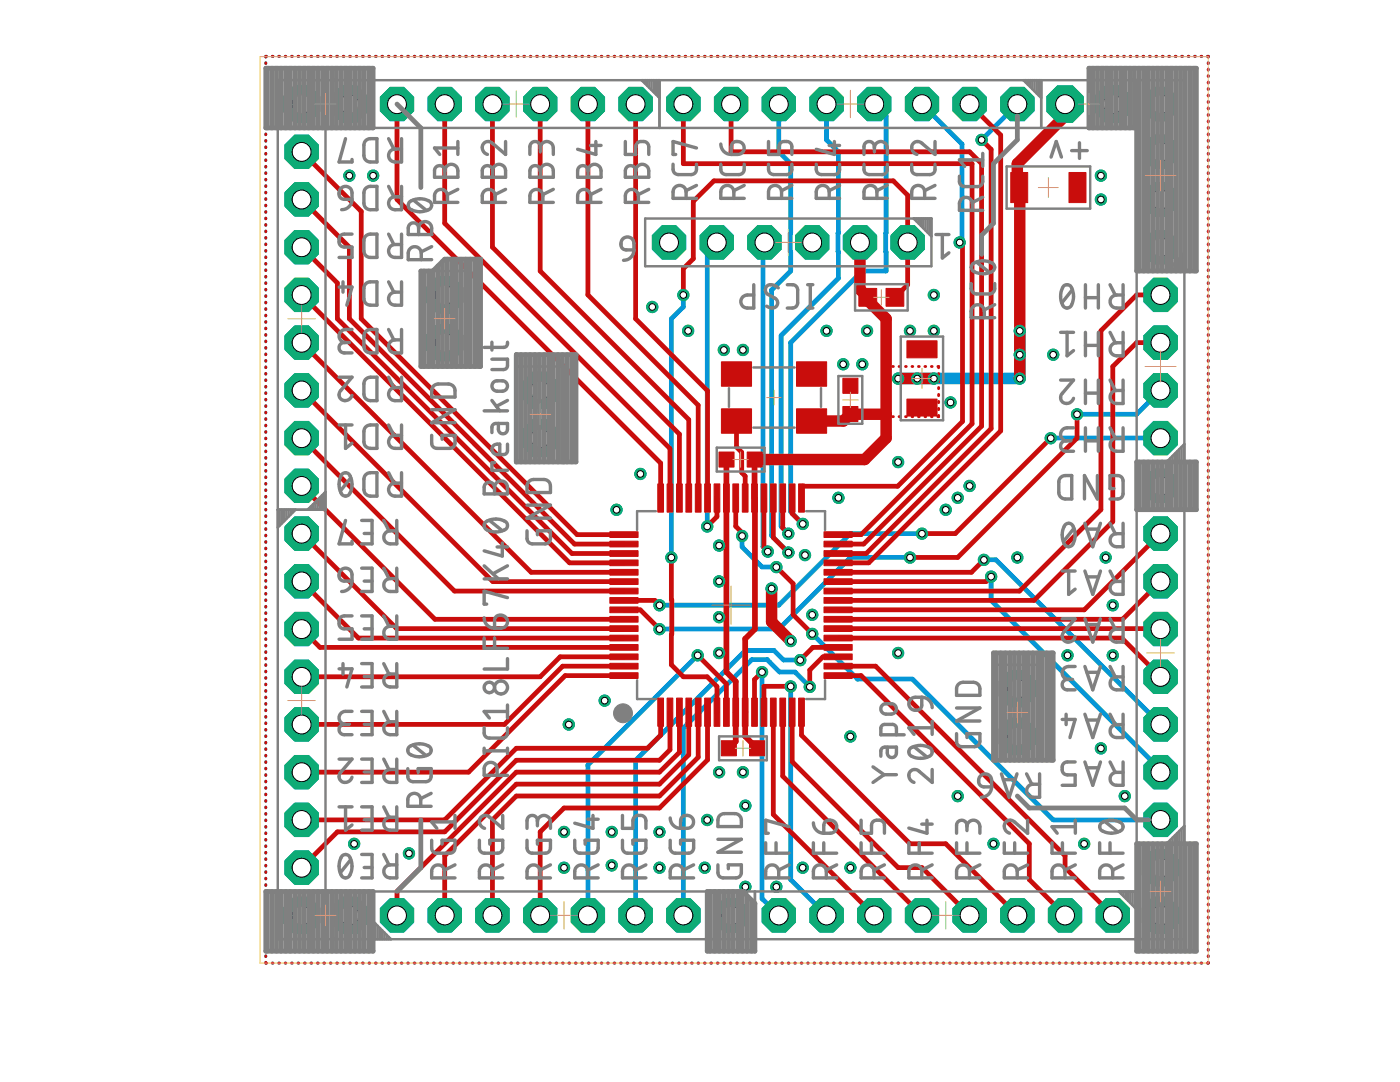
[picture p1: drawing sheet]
<svg xmlns="http://www.w3.org/2000/svg" width="279mm" height="216mm" viewBox="0 0 279 216" stroke-linecap="round" stroke-linejoin="round" font-family="sans-serif">
<g fill="none" stroke="#0696d7" stroke-width=".57">
<path d="M53 12.5v.2M53 13.8v.2M53 15.1v.2M53 16.4v.2M53 17.7v.1M53 19v.1M53.2 11.2h-.2v.2M54.3 11.2h.2M55.6 11.2h.2M56.9 11.2h.1M58.2 11.2h.1M59.5 11.2h.1"/>
<path d="M60.8 11.2h.1M62.1 11.2h.1M63.4 11.2h.1M64.6 11.2h.2M65.9 11.2h.2M67.2 11.2h.2M68.5 11.2h.1M69.8 11.2h.1M71.1 11.2h.1M72.3 11.2h.2M73.6 11.2h.2M74.9 11.2h.2"/>
<path d="M76.2 11.2h.2M77.5 11.2h.1M78.8 11.2h.1M80.1 11.2h.1M81.4 11.2h.1M82.7 11.2h.1M83.9 11.2h.2M85.2 11.2h.2M86.5 11.2h.2M87.8 11.2h.1M89.1 11.2h.1M90.4 11.2h.1"/>
<path d="M91.7 11.2h.1M92.9 11.2h.2M94.2 11.2h.2M95.5 11.2h.2M96.8 11.2h.2M98.1 11.2h.2M99.4 11.2h.1M100.7 11.2h.1M102 11.2h.1M103.3 11.2h.1M104.5 11.2h.2M105.8 11.2h.2"/>
<path d="M107.1 11.2h.2M108.4 11.2h.1M109.7 11.2h.1M111 11.2h.1M112.3 11.2h.1M113.5 11.2h.2M114.8 11.2h.2M116.1 11.2h.2M117.4 11.2h.2M118.7 11.2h.2M120 11.2h.1M121.3 11.2h.1"/>
<path d="M122.6 11.2h.1M123.8 11.2h.2M125.1 11.2h.2M126.4 11.2h.2M127.7 11.2h.1M129 11.2h.1M130.3 11.2h.1M131.6 11.2h.1M132.9 11.2h.1M134.2 11.2h.1M135.4 11.2h.2M136.7 11.2h.2"/>
<path d="M138 11.2h.2M139.3 11.2h.1M140.6 11.2h.1M141.9 11.2h.1M143.2 11.2h.1M144.4 11.2h.2M145.7 11.2h.2M147 11.2h.2M148.3 11.2h.1M149.6 11.2h.1M150.9 11.2h.1M152.2 11.2h.1"/>
<path d="M153.5 11.2h.1M154.7 11.2h.2M156 11.2h.2M157.3 11.2h.2M158.6 11.2h.1M159.9 11.2h.1M161.2 11.2h.1M162.5 11.2h.1M163.7 11.2h.2M165 11.2h.2M166.3 11.2h.2M167.6 11.2h.2"/>
<path d="M168.9 11.2h.1M170.2 11.2h.1M171.5 11.2h.1M172.8 11.2h.1M174.1 11.2h.1M175.3 11.2h.2M176.6 11.2h.2M177.9 11.2h.2M179.2 11.2h.1M180.5 11.2h.1M181.8 11.2h.1M183 11.2h.2"/>
<path d="M184.3 11.2h.2M185.6 11.2h.2M186.9 11.2h.2M188.2 11.2h.2M189.5 11.2h.1M190.8 11.2h.1M192.1 11.2h.1M193.4 11.2h.1M194.6 11.2h.2M195.9 11.2h.2M197.2 11.2h.2M198.5 11.2h.1"/>
<path d="M199.8 11.2h.1M201.1 11.2h.1M202.4 11.2h.1M203.7 11.2h.1M204.9 11.2h.2M206.2 11.2h.2M207.5 11.2h.2M208.8 11.2h.2M210.1 11.2h.1M211.4 11.2h.1M212.7 11.2h.1M214 11.2h.1"/>
<path d="M215.2 11.2h.2M216.5 11.2h.2M217.8 11.2h.2M219.1 11.2h.1M220.4 11.2h.1M221.7 11.2h.1M223 11.2h.1M224.3 11.2h.1M225.5 11.2h.2M226.8 11.2h.2M228.1 11.2h.2M229.4 11.2h.2"/>
<path d="M230.7 11.2h.1M232 11.2h.1M233.3 11.2h.1M234.5 11.2h.2M235.8 11.2h.2M237.1 11.2h.2M238.4 11.2h.1M239.7 11.2h.1M241 11.2h.1v.2M241.1 12.5v.2M241.1 13.8v.2M241.1 15.1v.2"/>
<path d="M241.1 16.4v.2M241.1 17.7v.1M241.1 19v.1M53 20.3v.1M53 21.6v.1M53 22.9v.1M53 24.2v.1M53 25.4v.2M53 26.7v.2M53 28v.2M53 29.3v.2M53 30.6v.2"/>
<path d="M53 31.9v.1M53 33.2v.1M53 34.5v.1M53 35.8v.1M53 37.1v.1M53 38.4v.1M53 39.6v.2M241.1 20.3v.1M241.1 21.6v.1M241.1 22.9v.1M241.1 24.2v.1M241.1 25.4v.2"/>
<path d="M241.1 26.7v.2M241.1 28v.2M241.1 29.3v.2M241.1 30.6v.2M241.1 31.9v.1M241.1 33.2v.1M241.1 34.5v.1M241.1 35.8v.1M241.1 37.1v.1M241.1 38.4v.1M241.1 39.6v.2M53 40.9v.2"/>
<path d="M53 42.2v.2M53 43.5v.2M53 44.8v.2M53 46.1v.1M53 47.4v.1M53 48.7v.1M53 50v.1M53 51.3v.1M53 52.6v.1M53 53.8v.2M53 55.1v.2M53 56.4v.2"/>
<path d="M53 57.7v.2M53 59v.2M241.1 40.9v.2M241.1 42.2v.2M241.1 43.5v.2M241.1 44.8v.2M241.1 46.1v.1M241.1 47.4v.1M241.1 48.7v.1M241.1 50v.1M241.1 51.3v.1M241.1 52.6v.1"/>
<path d="M241.1 53.8v.2M241.1 55.1v.2M241.1 56.4v.2M241.1 57.7v.2M241.1 59v.2M53 60.3v.2M53 61.6v.1M53 62.9v.1M53 64.2v.1M53 65.5v.1M53 66.8v.1M53 68.1v.1"/>
<path d="M53 69.3v.2M53 70.6v.2M53 71.9v.2M53 73.2v.2M53 74.5v.2M53 75.8v.1M53 77.1v.1M53 78.4v.1M53 79.7v.1M241.1 60.3v.2M241.1 61.6v.1M241.1 62.9v.1"/>
<path d="M241.1 64.2v.1M241.1 65.5v.1M241.1 66.8v.1M241.1 68.1v.1M241.1 69.3v.2M241.1 70.6v.2M241.1 71.9v.2M241.1 73.2v.2M241.1 74.5v.2M241.1 75.8v.1M241.1 77.1v.1M241.1 78.4v.1"/>
<path d="M241.1 79.7v.1M53 81v.1M53 82.3v.1M53 83.5v.2M53 84.8v.2M53 86.1v.2M53 87.4v.2M53 88.7v.2M53 90v.1M53 91.3v.1M53 92.6v.1M53 93.9v.1"/>
<path d="M53 95.2v.1M53 96.5v.1M53 97.7v.2M53 99v.2M241.1 81v.1M241.1 82.3v.1M241.1 83.5v.2M241.1 84.8v.2M241.1 86.1v.2M241.1 87.4v.2M241.1 88.7v.2M241.1 90v.1"/>
<path d="M241.1 91.3v.1M241.1 92.6v.1M241.1 93.9v.1M241.1 95.2v.1M241.1 96.5v.1M241.1 97.7v.2M241.1 99v.2M53 100.3v.2M53 101.6v.2M53 102.9v.2M53 104.2v.2M53 105.5v.1"/>
<path d="M53 106.8v.1M53 108.1v.1M53 109.4v.1M53 110.7v.1M53 112v.1M53 113.2v.2M53 114.5v.2M53 115.8v.2M53 117.1v.2M53 118.4v.2M53 119.7v.1M241.1 100.3v.2"/>
<path d="M241.1 101.6v.2M241.1 102.9v.2M241.1 104.2v.2M241.1 105.5v.1M241.1 106.8v.1M241.1 108.1v.1M241.1 109.4v.1M241.1 110.7v.1M241.1 112v.1M241.1 113.2v.2M241.1 114.5v.2M241.1 115.8v.2"/>
<path d="M241.1 117.1v.2M241.1 118.4v.2M241.1 119.7v.1M53 121v.1M53 122.3v.1M53 123.6v.1M53 124.9v.1M53 126.2v.1M53 127.5v.1M53 128.8v.1M53 130v.2M53 131.3v.2"/>
<path d="M53 132.6v.2M53 133.9v.2M53 135.2v.2M53 136.5v.2M53 137.8v.1M53 139.1v.1M241.1 121v.1M241.1 122.3v.1M241.1 123.6v.1M241.1 124.9v.1M241.1 126.2v.1M241.1 127.5v.1"/>
<path d="M241.1 128.8v.1M241.1 130v.2M241.1 131.3v.2M241.1 132.6v.2M241.1 133.9v.2M241.1 135.2v.2M241.1 136.5v.2M241.1 137.8v.1M241.1 139.1v.1M53 140.4v.1M53 141.7v.1M53 143v.1"/>
<path d="M53 144.3v.1M53 145.5v.2M53 146.8v.2M53 148.1v.2M53 149.4v.2M53 150.7v.2M53 152v.1M53 153.3v.1M53 154.6v.1M53 155.9v.1M53 157.2v.1M53 158.5v.1"/>
<path d="M53 159.7v.2M241.1 140.4v.1M241.1 141.7v.1M241.1 143v.1M241.1 144.3v.1M241.1 145.5v.2M241.1 146.8v.2M241.1 148.1v.2M241.1 149.4v.2M241.1 150.7v.2M241.1 152v.1M241.1 153.3v.1"/>
<path d="M241.1 154.6v.1M241.1 155.9v.1M241.1 157.2v.1M241.1 158.5v.1M241.1 159.7v.2M53 161v.2M53 162.3v.2M53 163.6v.2M53 164.9v.2M53 166.2v.1M53 167.5v.1M53 168.8v.1"/>
<path d="M53 170.1v.1M53 171.4v.1M53 172.7v.1M53 173.9v.2M53 175.2v.2M53 176.5v.2M53 177.8v.2M53 179.1v.2M241.1 161v.2M241.1 162.3v.2M241.1 163.6v.2M241.1 164.9v.2"/>
<path d="M241.1 166.2v.1M241.1 167.5v.1M241.1 168.8v.1M241.1 170.1v.1M241.1 171.4v.1M241.1 172.7v.1M241.1 173.9v.2M241.1 175.2v.2M241.1 176.5v.2M241.1 177.8v.2M241.1 179.1v.2M53 180.4v.2"/>
<path d="M53 181.7v.1M53 183v.1M53 184.3v.1M53 185.6v.1M53 186.9v.1M53 188.2v.1M53 189.4v.2M53 190.7v.2M53 192v.2h.2M54.3 192.2h.2M55.6 192.2h.2M56.9 192.2h.1"/>
<path d="M58.2 192.2h.1M59.5 192.2h.1M60.8 192.2h.1M62.1 192.2h.1M63.4 192.2h.1M64.6 192.2h.2M65.9 192.2h.2M67.2 192.2h.2M68.5 192.2h.1M69.8 192.2h.1M71.1 192.2h.1M72.3 192.2h.2"/>
<path d="M73.6 192.2h.2M74.9 192.2h.2M76.2 192.2h.2M77.5 192.2h.1M78.8 192.2h.1M80.1 192.2h.1M81.4 192.2h.1M82.7 192.2h.1M83.9 192.2h.2M85.2 192.2h.2M86.5 192.2h.2M87.8 192.2h.1"/>
<path d="M89.1 192.2h.1M90.4 192.2h.1M91.7 192.2h.1M92.9 192.2h.2M94.2 192.2h.2M95.5 192.2h.2M96.8 192.2h.2M98.1 192.2h.2M99.4 192.2h.1M100.7 192.2h.1M102 192.2h.1M103.3 192.2h.1"/>
<path d="M104.5 192.2h.2M105.8 192.2h.2M107.1 192.2h.2M108.4 192.2h.1M109.7 192.2h.1M111 192.2h.1M112.3 192.2h.1M113.5 192.2h.2M114.8 192.2h.2M116.1 192.2h.2M117.4 192.2h.2M118.7 192.2h.2"/>
<path d="M120 192.2h.1M121.3 192.2h.1M122.6 192.2h.1M123.8 192.2h.2M125.1 192.2h.2M126.4 192.2h.2M127.7 192.2h.1M129 192.2h.1M130.3 192.2h.1M131.6 192.2h.1M132.9 192.2h.1M134.2 192.2h.1"/>
<path d="M135.4 192.2h.2M136.7 192.2h.2M138 192.2h.2M139.3 192.2h.1M140.6 192.2h.1M141.9 192.2h.1M143.2 192.2h.1M144.4 192.2h.2M145.7 192.2h.2M147 192.2h.2M148.3 192.2h.1M149.6 192.2h.1"/>
<path d="M150.9 192.2h.1M152.2 192.2h.1M153.5 192.2h.1M154.7 192.2h.2M156 192.2h.2M157.3 192.2h.2M158.6 192.2h.1M159.9 192.2h.1M161.2 192.2h.1M162.5 192.2h.1M163.7 192.2h.2M165 192.2h.2"/>
<path d="M166.3 192.2h.2M167.6 192.2h.2M168.9 192.2h.1M170.2 192.2h.1M171.5 192.2h.1M172.8 192.2h.1M174.1 192.2h.1M175.3 192.2h.2M176.6 192.2h.2M177.9 192.2h.2M179.2 192.2h.1M180.5 192.2h.1"/>
<path d="M181.8 192.2h.1M183 192.2h.2M184.3 192.2h.2M185.6 192.2h.2M186.9 192.2h.2M188.2 192.2h.2M189.5 192.2h.1M190.8 192.2h.1M192.1 192.2h.1M193.4 192.2h.1M194.6 192.2h.2M195.9 192.2h.2"/>
<path d="M197.2 192.2h.2M198.5 192.2h.1M199.8 192.2h.1M201.1 192.2h.1M202.4 192.2h.1M203.7 192.2h.1M204.9 192.2h.2M206.2 192.2h.2M207.5 192.2h.2M208.8 192.2h.2M210.1 192.2h.1M211.4 192.2h.1"/>
<path d="M212.7 192.2h.1M214 192.2h.1M215.2 192.2h.2M216.5 192.2h.2M217.8 192.2h.2M219.1 192.2h.1M220.4 192.2h.1M221.7 192.2h.1M223 192.2h.1M224.3 192.2h.1M225.5 192.2h.2M226.8 192.2h.2"/>
<path d="M228.1 192.2h.2M229.4 192.2h.2M230.7 192.2h.1M232 192.2h.1M233.3 192.2h.1M234.5 192.2h.2M235.8 192.2h.2M237.1 192.2h.2M238.4 192.2h.1M239.7 192.2h.1M241.1 180.4v.2M241.1 181.7v.1"/>
<path d="M241.1 183v.1M241.1 184.3v.1M241.1 185.6v.1M241.1 186.9v.1M241.1 188.2v.1M241.1 189.4v.2M241.1 190.7v.2M241.1 192v.2h-.1"/>
</g>
<path d="M203.5 66v9.5h-24.3" fill="none" stroke="#0696d7" stroke-width="2.3"/>
<g fill="none" stroke="#0696d7" stroke-width=".95">
<path d="M155.4 20.8v9.5l2.4 2.4v21.4l-3.8 3.8v49l3.4 3.3M165 20.8v7.1l2.3 2.4v25.2l-11.4 11.5v38l1.4 1.5M174.5 20.8l2.3 2.3v31h-4.7l-14.3 14.3v33.7l2.4 2.4M184 20.8l8 8v19.1l-.5 .5M203 20.8l-7.1 7.1M136.4 58.8v2.4l-2.4 2.4v47.6M143 48.4l-1.9 1.9v54.7M152.6 48.4l-.3 .3v60.4l.9 .9M231.6 77.9l-4.8 4.8h-11.9M209.7 87.4h21.9M148.1 106.9v2.2l4 4h2.8M181.6 111.2h-11.9l-14.3 14.3h-23.8"/>
<path d="M184 106.5h-14.3l-14.3 14.3h-23.8M196.4 111.7h2.4l32.8 32.8M197.8 115v4.8l33.8 33.8v.5M139.2 130.7l-21.9 22v29.9M152.1 134.1v45.2l3.3 3.3M157.8 136.9v38.6l7.2 7.1M159.7 131.7h-3.3l-1.9-1.9h-5.7l-21.9 21.9v30.9M161.6 137l-2.9-2.9h-3.1l-2.5-2.5h-3l-13.7 13.7v37.3M162.1 126.5l9 9h11l28.1 28.1h21.4"/>
</g>
<circle cx="212.6" cy="20.8" r="3.9" fill="#0dab76" stroke="#0dab76" stroke-width=".2"/>
<circle cx="212.6" cy="20.8" r="1.88" fill="#fff" stroke="#000" stroke-width=".2"/>
<circle cx="222.1" cy="20.8" r="3.9" fill="#0dab76" stroke="#0dab76" stroke-width=".2"/>
<circle cx="222.1" cy="20.8" r="1.88" fill="#fff" stroke="#000" stroke-width=".2"/>
<circle cx="107.8" cy="182.6" r="3.6" fill="#0dab76" stroke="#0dab76" stroke-width=".2"/>
<circle cx="107.8" cy="182.7" r="1.88" fill="#fff" stroke="#000" stroke-width=".2"/>
<circle cx="98.3" cy="182.6" r="3.6" fill="#0dab76" stroke="#0dab76" stroke-width=".2"/>
<circle cx="98.3" cy="182.7" r="1.88" fill="#fff" stroke="#000" stroke-width=".2"/>
<circle cx="88.8" cy="182.6" r="3.6" fill="#0dab76" stroke="#0dab76" stroke-width=".2"/>
<circle cx="88.8" cy="182.7" r="1.88" fill="#fff" stroke="#000" stroke-width=".2"/>
<circle cx="79.2" cy="182.6" r="3.6" fill="#0dab76" stroke="#0dab76" stroke-width=".2"/>
<circle cx="79.2" cy="182.7" r="1.88" fill="#fff" stroke="#000" stroke-width=".2"/>
<circle cx="117.3" cy="182.6" r="3.6" fill="#0dab76" stroke="#0dab76" stroke-width=".2"/>
<circle cx="117.3" cy="182.7" r="1.88" fill="#fff" stroke="#000" stroke-width=".2"/>
<circle cx="126.9" cy="182.6" r="3.6" fill="#0dab76" stroke="#0dab76" stroke-width=".2"/>
<circle cx="126.9" cy="182.7" r="1.88" fill="#fff" stroke="#000" stroke-width=".2"/>
<circle cx="136.4" cy="182.6" r="3.6" fill="#0dab76" stroke="#0dab76" stroke-width=".2"/>
<circle cx="136.4" cy="182.7" r="1.88" fill="#fff" stroke="#000" stroke-width=".2"/>
<circle cx="145.9" cy="182.6" r="3.6" fill="#0dab76" stroke="#0dab76" stroke-width=".2"/>
<circle cx="145.9" cy="182.7" r="1.88" fill="#fff" stroke="#000" stroke-width=".2"/>
<circle cx="162.1" cy="48.4" r="3.6" fill="#0dab76" stroke="#0dab76" stroke-width=".2"/>
<circle cx="162.1" cy="48.4" r="1.88" fill="#fff" stroke="#000" stroke-width=".2"/>
<circle cx="171.6" cy="48.4" r="3.6" fill="#0dab76" stroke="#0dab76" stroke-width=".2"/>
<circle cx="171.6" cy="48.4" r="1.88" fill="#fff" stroke="#000" stroke-width=".2"/>
<circle cx="181.1" cy="48.4" r="3.6" fill="#0dab76" stroke="#0dab76" stroke-width=".2"/>
<circle cx="181.1" cy="48.4" r="1.88" fill="#fff" stroke="#000" stroke-width=".2"/>
<circle cx="152.6" cy="48.4" r="3.6" fill="#0dab76" stroke="#0dab76" stroke-width=".2"/>
<circle cx="152.6" cy="48.4" r="1.88" fill="#fff" stroke="#000" stroke-width=".2"/>
<circle cx="143" cy="48.4" r="3.6" fill="#0dab76" stroke="#0dab76" stroke-width=".2"/>
<circle cx="143" cy="48.4" r="1.88" fill="#fff" stroke="#000" stroke-width=".2"/>
<circle cx="133.5" cy="48.4" r="3.6" fill="#0dab76" stroke="#0dab76" stroke-width=".2"/>
<circle cx="133.5" cy="48.4" r="1.88" fill="#fff" stroke="#000" stroke-width=".2"/>
<circle cx="174.5" cy="20.8" r="3.6" fill="#0dab76" stroke="#0dab76" stroke-width=".2"/>
<circle cx="174.5" cy="20.8" r="1.88" fill="#fff" stroke="#000" stroke-width=".2"/>
<circle cx="184" cy="20.8" r="3.6" fill="#0dab76" stroke="#0dab76" stroke-width=".2"/>
<circle cx="184" cy="20.8" r="1.88" fill="#fff" stroke="#000" stroke-width=".2"/>
<circle cx="193.5" cy="20.8" r="3.6" fill="#0dab76" stroke="#0dab76" stroke-width=".2"/>
<circle cx="193.5" cy="20.8" r="1.88" fill="#fff" stroke="#000" stroke-width=".2"/>
<circle cx="203" cy="20.8" r="3.6" fill="#0dab76" stroke="#0dab76" stroke-width=".2"/>
<circle cx="203" cy="20.8" r="1.88" fill="#fff" stroke="#000" stroke-width=".2"/>
<circle cx="165" cy="20.8" r="3.6" fill="#0dab76" stroke="#0dab76" stroke-width=".2"/>
<circle cx="165" cy="20.8" r="1.88" fill="#fff" stroke="#000" stroke-width=".2"/>
<circle cx="155.4" cy="20.8" r="3.6" fill="#0dab76" stroke="#0dab76" stroke-width=".2"/>
<circle cx="155.4" cy="20.8" r="1.88" fill="#fff" stroke="#000" stroke-width=".2"/>
<circle cx="145.9" cy="20.8" r="3.6" fill="#0dab76" stroke="#0dab76" stroke-width=".2"/>
<circle cx="145.9" cy="20.8" r="1.88" fill="#fff" stroke="#000" stroke-width=".2"/>
<circle cx="136.4" cy="20.8" r="3.6" fill="#0dab76" stroke="#0dab76" stroke-width=".2"/>
<circle cx="136.4" cy="20.8" r="1.88" fill="#fff" stroke="#000" stroke-width=".2"/>
<circle cx="60.2" cy="68.4" r="3.6" fill="#0dab76" stroke="#0dab76" stroke-width=".2"/>
<circle cx="60.2" cy="68.4" r="1.88" fill="#fff" stroke="#000" stroke-width=".2"/>
<circle cx="60.2" cy="77.9" r="3.6" fill="#0dab76" stroke="#0dab76" stroke-width=".2"/>
<circle cx="60.2" cy="77.9" r="1.88" fill="#fff" stroke="#000" stroke-width=".2"/>
<circle cx="60.2" cy="87.4" r="3.6" fill="#0dab76" stroke="#0dab76" stroke-width=".2"/>
<circle cx="60.2" cy="87.4" r="1.88" fill="#fff" stroke="#000" stroke-width=".2"/>
<circle cx="60.2" cy="96.9" r="3.6" fill="#0dab76" stroke="#0dab76" stroke-width=".2"/>
<circle cx="60.2" cy="97" r="1.88" fill="#fff" stroke="#000" stroke-width=".2"/>
<circle cx="60.2" cy="58.8" r="3.6" fill="#0dab76" stroke="#0dab76" stroke-width=".2"/>
<circle cx="60.2" cy="58.9" r="1.88" fill="#fff" stroke="#000" stroke-width=".2"/>
<circle cx="60.2" cy="49.3" r="3.6" fill="#0dab76" stroke="#0dab76" stroke-width=".2"/>
<circle cx="60.2" cy="49.3" r="1.88" fill="#fff" stroke="#000" stroke-width=".2"/>
<circle cx="60.2" cy="39.8" r="3.6" fill="#0dab76" stroke="#0dab76" stroke-width=".2"/>
<circle cx="60.2" cy="39.8" r="1.88" fill="#fff" stroke="#000" stroke-width=".2"/>
<circle cx="60.2" cy="30.3" r="3.6" fill="#0dab76" stroke="#0dab76" stroke-width=".2"/>
<circle cx="60.2" cy="30.3" r="1.88" fill="#fff" stroke="#000" stroke-width=".2"/>
<circle cx="193.5" cy="182.6" r="3.6" fill="#0dab76" stroke="#0dab76" stroke-width=".2"/>
<circle cx="193.5" cy="182.7" r="1.88" fill="#fff" stroke="#000" stroke-width=".2"/>
<circle cx="203" cy="182.6" r="3.6" fill="#0dab76" stroke="#0dab76" stroke-width=".2"/>
<circle cx="203" cy="182.7" r="1.88" fill="#fff" stroke="#000" stroke-width=".2"/>
<circle cx="212.6" cy="182.6" r="3.6" fill="#0dab76" stroke="#0dab76" stroke-width=".2"/>
<circle cx="212.6" cy="182.7" r="1.88" fill="#fff" stroke="#000" stroke-width=".2"/>
<circle cx="222.1" cy="182.6" r="3.6" fill="#0dab76" stroke="#0dab76" stroke-width=".2"/>
<circle cx="222.1" cy="182.7" r="1.88" fill="#fff" stroke="#000" stroke-width=".2"/>
<circle cx="184" cy="182.6" r="3.6" fill="#0dab76" stroke="#0dab76" stroke-width=".2"/>
<circle cx="184" cy="182.7" r="1.88" fill="#fff" stroke="#000" stroke-width=".2"/>
<circle cx="174.5" cy="182.6" r="3.6" fill="#0dab76" stroke="#0dab76" stroke-width=".2"/>
<circle cx="174.5" cy="182.7" r="1.88" fill="#fff" stroke="#000" stroke-width=".2"/>
<circle cx="165" cy="182.6" r="3.6" fill="#0dab76" stroke="#0dab76" stroke-width=".2"/>
<circle cx="165" cy="182.7" r="1.88" fill="#fff" stroke="#000" stroke-width=".2"/>
<circle cx="155.4" cy="182.6" r="3.6" fill="#0dab76" stroke="#0dab76" stroke-width=".2"/>
<circle cx="155.4" cy="182.7" r="1.88" fill="#fff" stroke="#000" stroke-width=".2"/>
<circle cx="231.6" cy="135" r="3.6" fill="#0dab76" stroke="#0dab76" stroke-width=".2"/>
<circle cx="231.6" cy="135.1" r="1.88" fill="#fff" stroke="#000" stroke-width=".2"/>
<circle cx="231.6" cy="144.5" r="3.6" fill="#0dab76" stroke="#0dab76" stroke-width=".2"/>
<circle cx="231.6" cy="144.6" r="1.88" fill="#fff" stroke="#000" stroke-width=".2"/>
<circle cx="231.6" cy="154.1" r="3.6" fill="#0dab76" stroke="#0dab76" stroke-width=".2"/>
<circle cx="231.6" cy="154.1" r="1.88" fill="#fff" stroke="#000" stroke-width=".2"/>
<circle cx="231.6" cy="163.6" r="3.6" fill="#0dab76" stroke="#0dab76" stroke-width=".2"/>
<circle cx="231.6" cy="163.6" r="1.88" fill="#fff" stroke="#000" stroke-width=".2"/>
<circle cx="231.6" cy="125.5" r="3.6" fill="#0dab76" stroke="#0dab76" stroke-width=".2"/>
<circle cx="231.6" cy="125.5" r="1.88" fill="#fff" stroke="#000" stroke-width=".2"/>
<circle cx="231.6" cy="116" r="3.6" fill="#0dab76" stroke="#0dab76" stroke-width=".2"/>
<circle cx="231.6" cy="116" r="1.88" fill="#fff" stroke="#000" stroke-width=".2"/>
<circle cx="231.6" cy="106.5" r="3.6" fill="#0dab76" stroke="#0dab76" stroke-width=".2"/>
<circle cx="231.6" cy="106.5" r="1.88" fill="#fff" stroke="#000" stroke-width=".2"/>
<circle cx="231.6" cy="96.9" r="3.6" fill="#0dab76" stroke="#0dab76" stroke-width=".2"/>
<circle cx="231.6" cy="97" r="1.88" fill="#fff" stroke="#000" stroke-width=".2"/>
<circle cx="60.2" cy="135" r="3.6" fill="#0dab76" stroke="#0dab76" stroke-width=".2"/>
<circle cx="60.2" cy="135.1" r="1.88" fill="#fff" stroke="#000" stroke-width=".2"/>
<circle cx="60.2" cy="125.5" r="3.6" fill="#0dab76" stroke="#0dab76" stroke-width=".2"/>
<circle cx="60.2" cy="125.5" r="1.88" fill="#fff" stroke="#000" stroke-width=".2"/>
<circle cx="60.2" cy="116" r="3.6" fill="#0dab76" stroke="#0dab76" stroke-width=".2"/>
<circle cx="60.2" cy="116" r="1.88" fill="#fff" stroke="#000" stroke-width=".2"/>
<circle cx="60.2" cy="106.5" r="3.6" fill="#0dab76" stroke="#0dab76" stroke-width=".2"/>
<circle cx="60.2" cy="106.5" r="1.88" fill="#fff" stroke="#000" stroke-width=".2"/>
<circle cx="60.2" cy="144.5" r="3.6" fill="#0dab76" stroke="#0dab76" stroke-width=".2"/>
<circle cx="60.2" cy="144.6" r="1.88" fill="#fff" stroke="#000" stroke-width=".2"/>
<circle cx="60.2" cy="154.1" r="3.6" fill="#0dab76" stroke="#0dab76" stroke-width=".2"/>
<circle cx="60.2" cy="154.1" r="1.88" fill="#fff" stroke="#000" stroke-width=".2"/>
<circle cx="60.2" cy="163.6" r="3.6" fill="#0dab76" stroke="#0dab76" stroke-width=".2"/>
<circle cx="60.2" cy="163.6" r="1.88" fill="#fff" stroke="#000" stroke-width=".2"/>
<circle cx="60.2" cy="173.1" r="3.6" fill="#0dab76" stroke="#0dab76" stroke-width=".2"/>
<circle cx="60.2" cy="173.1" r="1.88" fill="#fff" stroke="#000" stroke-width=".2"/>
<circle cx="107.8" cy="20.8" r="3.6" fill="#0dab76" stroke="#0dab76" stroke-width=".2"/>
<circle cx="107.8" cy="20.8" r="1.88" fill="#fff" stroke="#000" stroke-width=".2"/>
<circle cx="117.3" cy="20.8" r="3.6" fill="#0dab76" stroke="#0dab76" stroke-width=".2"/>
<circle cx="117.3" cy="20.8" r="1.88" fill="#fff" stroke="#000" stroke-width=".2"/>
<circle cx="126.9" cy="20.8" r="3.6" fill="#0dab76" stroke="#0dab76" stroke-width=".2"/>
<circle cx="126.9" cy="20.8" r="1.88" fill="#fff" stroke="#000" stroke-width=".2"/>
<circle cx="98.3" cy="20.8" r="3.6" fill="#0dab76" stroke="#0dab76" stroke-width=".2"/>
<circle cx="98.3" cy="20.8" r="1.88" fill="#fff" stroke="#000" stroke-width=".2"/>
<circle cx="88.8" cy="20.8" r="3.6" fill="#0dab76" stroke="#0dab76" stroke-width=".2"/>
<circle cx="88.8" cy="20.8" r="1.88" fill="#fff" stroke="#000" stroke-width=".2"/>
<circle cx="79.2" cy="20.8" r="3.6" fill="#0dab76" stroke="#0dab76" stroke-width=".2"/>
<circle cx="79.2" cy="20.8" r="1.88" fill="#fff" stroke="#000" stroke-width=".2"/>
<circle cx="231.6" cy="77.9" r="3.6" fill="#0dab76" stroke="#0dab76" stroke-width=".2"/>
<circle cx="231.6" cy="77.9" r="1.88" fill="#fff" stroke="#000" stroke-width=".2"/>
<circle cx="231.6" cy="87.4" r="3.6" fill="#0dab76" stroke="#0dab76" stroke-width=".2"/>
<circle cx="231.6" cy="87.4" r="1.88" fill="#fff" stroke="#000" stroke-width=".2"/>
<circle cx="231.6" cy="68.4" r="3.6" fill="#0dab76" stroke="#0dab76" stroke-width=".2"/>
<circle cx="231.6" cy="68.4" r="1.88" fill="#fff" stroke="#000" stroke-width=".2"/>
<circle cx="231.6" cy="58.8" r="3.6" fill="#0dab76" stroke="#0dab76" stroke-width=".2"/>
<circle cx="231.6" cy="58.9" r="1.88" fill="#fff" stroke="#000" stroke-width=".2"/>
<circle cx="60.2" cy="182.6" r="3.9" fill="#0dab76" stroke="#0dab76" stroke-width=".2"/>
<circle cx="60.2" cy="182.7" r="1.88" fill="#fff" stroke="#000" stroke-width=".2"/>
<circle cx="69.7" cy="182.6" r="3.9" fill="#0dab76" stroke="#0dab76" stroke-width=".2"/>
<circle cx="69.7" cy="182.7" r="1.88" fill="#fff" stroke="#000" stroke-width=".2"/>
<circle cx="231.6" cy="173.1" r="3.9" fill="#0dab76" stroke="#0dab76" stroke-width=".2"/>
<circle cx="231.6" cy="173.1" r="1.88" fill="#fff" stroke="#000" stroke-width=".2"/>
<circle cx="231.6" cy="182.6" r="3.9" fill="#0dab76" stroke="#0dab76" stroke-width=".2"/>
<circle cx="231.6" cy="182.7" r="1.88" fill="#fff" stroke="#000" stroke-width=".2"/>
<circle cx="60.2" cy="20.8" r="3.9" fill="#0dab76" stroke="#0dab76" stroke-width=".2"/>
<circle cx="60.2" cy="20.8" r="1.88" fill="#fff" stroke="#000" stroke-width=".2"/>
<circle cx="69.7" cy="20.8" r="3.9" fill="#0dab76" stroke="#0dab76" stroke-width=".2"/>
<circle cx="69.7" cy="20.8" r="1.88" fill="#fff" stroke="#000" stroke-width=".2"/>
<circle cx="231.6" cy="39.8" r="3.6" fill="#0dab76" stroke="#0dab76" stroke-width=".2"/>
<circle cx="231.6" cy="39.8" r="1.88" fill="#fff" stroke="#000" stroke-width=".2"/>
<circle cx="231.6" cy="49.3" r="3.6" fill="#0dab76" stroke="#0dab76" stroke-width=".2"/>
<circle cx="231.6" cy="49.3" r="1.88" fill="#fff" stroke="#000" stroke-width=".2"/>
<circle cx="231.6" cy="30.3" r="3.6" fill="#0dab76" stroke="#0dab76" stroke-width=".2"/>
<circle cx="231.6" cy="30.3" r="1.88" fill="#fff" stroke="#000" stroke-width=".2"/>
<circle cx="231.6" cy="20.8" r="3.6" fill="#0dab76" stroke="#0dab76" stroke-width=".2"/>
<circle cx="231.6" cy="20.8" r="1.88" fill="#fff" stroke="#000" stroke-width=".2"/>
<circle cx="88.8" cy="58.8" r="3.9" fill="#0dab76" stroke="#0dab76" stroke-width=".2"/>
<circle cx="88.8" cy="58.9" r="1.88" fill="#fff" stroke="#000" stroke-width=".2"/>
<circle cx="88.8" cy="68.4" r="3.9" fill="#0dab76" stroke="#0dab76" stroke-width=".2"/>
<circle cx="88.8" cy="68.4" r="1.88" fill="#fff" stroke="#000" stroke-width=".2"/>
<circle cx="203" cy="137.4" r="3.9" fill="#0dab76" stroke="#0dab76" stroke-width=".2"/>
<circle cx="203" cy="137.4" r="1.88" fill="#fff" stroke="#000" stroke-width=".2"/>
<circle cx="203" cy="146.9" r="3.9" fill="#0dab76" stroke="#0dab76" stroke-width=".2"/>
<circle cx="203" cy="147" r="1.88" fill="#fff" stroke="#000" stroke-width=".2"/>
<circle cx="107.8" cy="77.9" r="3.9" fill="#0dab76" stroke="#0dab76" stroke-width=".2"/>
<circle cx="107.8" cy="77.9" r="1.88" fill="#fff" stroke="#000" stroke-width=".2"/>
<circle cx="107.8" cy="87.4" r="3.9" fill="#0dab76" stroke="#0dab76" stroke-width=".2"/>
<circle cx="107.8" cy="87.4" r="1.88" fill="#fff" stroke="#000" stroke-width=".2"/>
<circle cx="167.3" cy="99.3" r="1.12" fill="#0dab76" stroke="#0dab76" stroke-width=".2"/>
<circle cx="167.3" cy="99.3" r=".66" fill="#fff" stroke="#000" stroke-width=".2"/>
<circle cx="70.7" cy="168.4" r="1.12" fill="#0dab76" stroke="#0dab76" stroke-width=".2"/>
<circle cx="70.7" cy="168.4" r=".66" fill="#fff" stroke="#000" stroke-width=".2"/>
<circle cx="148.3" cy="154.1" r="1.12" fill="#0dab76" stroke="#0dab76" stroke-width=".2"/>
<circle cx="148.3" cy="154.1" r=".66" fill="#fff" stroke="#000" stroke-width=".2"/>
<circle cx="143.5" cy="154.1" r="1.12" fill="#0dab76" stroke="#0dab76" stroke-width=".2"/>
<circle cx="143.5" cy="154.1" r=".66" fill="#fff" stroke="#000" stroke-width=".2"/>
<circle cx="148.3" cy="69.8" r="1.12" fill="#0dab76" stroke="#0dab76" stroke-width=".2"/>
<circle cx="148.3" cy="69.8" r=".66" fill="#fff" stroke="#000" stroke-width=".2"/>
<circle cx="144.5" cy="69.8" r="1.12" fill="#0dab76" stroke="#0dab76" stroke-width=".2"/>
<circle cx="144.5" cy="69.8" r=".66" fill="#fff" stroke="#000" stroke-width=".2"/>
<circle cx="168.3" cy="72.7" r="1.12" fill="#0dab76" stroke="#0dab76" stroke-width=".2"/>
<circle cx="168.3" cy="72.7" r=".66" fill="#fff" stroke="#000" stroke-width=".2"/>
<circle cx="143.5" cy="108.9" r="1.12" fill="#0dab76" stroke="#0dab76" stroke-width=".2"/>
<circle cx="143.5" cy="108.9" r=".66" fill="#fff" stroke="#000" stroke-width=".2"/>
<circle cx="172.1" cy="72.7" r="1.12" fill="#0dab76" stroke="#0dab76" stroke-width=".2"/>
<circle cx="172.1" cy="72.7" r=".66" fill="#fff" stroke="#000" stroke-width=".2"/>
<circle cx="131.6" cy="166" r="1.12" fill="#0dab76" stroke="#0dab76" stroke-width=".2"/>
<circle cx="131.6" cy="166" r=".66" fill="#fff" stroke="#000" stroke-width=".2"/>
<circle cx="122.1" cy="166" r="1.12" fill="#0dab76" stroke="#0dab76" stroke-width=".2"/>
<circle cx="122.1" cy="166" r=".66" fill="#fff" stroke="#000" stroke-width=".2"/>
<circle cx="112.6" cy="166" r="1.12" fill="#0dab76" stroke="#0dab76" stroke-width=".2"/>
<circle cx="112.6" cy="166" r=".66" fill="#fff" stroke="#000" stroke-width=".2"/>
<circle cx="160.2" cy="173.1" r="1.12" fill="#0dab76" stroke="#0dab76" stroke-width=".2"/>
<circle cx="160.2" cy="173.1" r=".66" fill="#fff" stroke="#000" stroke-width=".2"/>
<circle cx="154.9" cy="177" r="1.12" fill="#0dab76" stroke="#0dab76" stroke-width=".2"/>
<circle cx="154.9" cy="177" r=".66" fill="#fff" stroke="#000" stroke-width=".2"/>
<circle cx="169.7" cy="147" r="1.12" fill="#0dab76" stroke="#0dab76" stroke-width=".2"/>
<circle cx="169.7" cy="147" r=".66" fill="#fff" stroke="#000" stroke-width=".2"/>
<circle cx="179.2" cy="130.3" r="1.12" fill="#0dab76" stroke="#0dab76" stroke-width=".2"/>
<circle cx="179.2" cy="130.3" r=".66" fill="#fff" stroke="#000" stroke-width=".2"/>
<circle cx="198.3" cy="168.4" r="1.12" fill="#0dab76" stroke="#0dab76" stroke-width=".2"/>
<circle cx="198.3" cy="168.4" r=".66" fill="#fff" stroke="#000" stroke-width=".2"/>
<circle cx="213" cy="130.8" r="1.12" fill="#0dab76" stroke="#0dab76" stroke-width=".2"/>
<circle cx="213" cy="130.8" r=".66" fill="#fff" stroke="#000" stroke-width=".2"/>
<circle cx="222.1" cy="130.8" r="1.12" fill="#0dab76" stroke="#0dab76" stroke-width=".2"/>
<circle cx="222.1" cy="130.8" r=".66" fill="#fff" stroke="#000" stroke-width=".2"/>
<circle cx="222.1" cy="120.8" r="1.12" fill="#0dab76" stroke="#0dab76" stroke-width=".2"/>
<circle cx="222.1" cy="120.8" r=".66" fill="#fff" stroke="#000" stroke-width=".2"/>
<circle cx="220.7" cy="111.3" r="1.12" fill="#0dab76" stroke="#0dab76" stroke-width=".2"/>
<circle cx="220.7" cy="111.3" r=".66" fill="#fff" stroke="#000" stroke-width=".2"/>
<circle cx="203" cy="111.3" r="1.12" fill="#0dab76" stroke="#0dab76" stroke-width=".2"/>
<circle cx="203" cy="111.3" r=".66" fill="#fff" stroke="#000" stroke-width=".2"/>
<circle cx="191.1" cy="99.3" r="1.12" fill="#0dab76" stroke="#0dab76" stroke-width=".2"/>
<circle cx="191.1" cy="99.3" r=".66" fill="#fff" stroke="#000" stroke-width=".2"/>
<circle cx="181.6" cy="66" r="1.12" fill="#0dab76" stroke="#0dab76" stroke-width=".2"/>
<circle cx="181.6" cy="66" r=".66" fill="#fff" stroke="#000" stroke-width=".2"/>
<circle cx="186.4" cy="66" r="1.12" fill="#0dab76" stroke="#0dab76" stroke-width=".2"/>
<circle cx="186.4" cy="66" r=".66" fill="#fff" stroke="#000" stroke-width=".2"/>
<circle cx="219.7" cy="39.8" r="1.12" fill="#0dab76" stroke="#0dab76" stroke-width=".2"/>
<circle cx="219.7" cy="39.8" r=".66" fill="#fff" stroke="#000" stroke-width=".2"/>
<circle cx="219.7" cy="35.1" r="1.12" fill="#0dab76" stroke="#0dab76" stroke-width=".2"/>
<circle cx="219.7" cy="35.1" r=".66" fill="#fff" stroke="#000" stroke-width=".2"/>
<circle cx="179.2" cy="92.2" r="1.12" fill="#0dab76" stroke="#0dab76" stroke-width=".2"/>
<circle cx="179.2" cy="92.2" r=".66" fill="#fff" stroke="#000" stroke-width=".2"/>
<circle cx="186.4" cy="58.9" r="1.12" fill="#0dab76" stroke="#0dab76" stroke-width=".2"/>
<circle cx="186.4" cy="58.9" r=".66" fill="#fff" stroke="#000" stroke-width=".2"/>
<circle cx="210.2" cy="70.8" r="1.12" fill="#0dab76" stroke="#0dab76" stroke-width=".2"/>
<circle cx="210.2" cy="70.8" r=".66" fill="#fff" stroke="#000" stroke-width=".2"/>
<circle cx="165" cy="66" r="1.12" fill="#0dab76" stroke="#0dab76" stroke-width=".2"/>
<circle cx="165" cy="66" r=".66" fill="#fff" stroke="#000" stroke-width=".2"/>
<circle cx="137.3" cy="66" r="1.12" fill="#0dab76" stroke="#0dab76" stroke-width=".2"/>
<circle cx="137.3" cy="66" r=".66" fill="#fff" stroke="#000" stroke-width=".2"/>
<circle cx="130.2" cy="61.3" r="1.12" fill="#0dab76" stroke="#0dab76" stroke-width=".2"/>
<circle cx="130.2" cy="61.3" r=".66" fill="#fff" stroke="#000" stroke-width=".2"/>
<circle cx="127.8" cy="94.6" r="1.12" fill="#0dab76" stroke="#0dab76" stroke-width=".2"/>
<circle cx="127.8" cy="94.6" r=".66" fill="#fff" stroke="#000" stroke-width=".2"/>
<circle cx="123" cy="101.7" r="1.12" fill="#0dab76" stroke="#0dab76" stroke-width=".2"/>
<circle cx="123" cy="101.7" r=".66" fill="#fff" stroke="#000" stroke-width=".2"/>
<circle cx="120.7" cy="139.8" r="1.12" fill="#0dab76" stroke="#0dab76" stroke-width=".2"/>
<circle cx="120.7" cy="139.8" r=".66" fill="#fff" stroke="#000" stroke-width=".2"/>
<circle cx="113.5" cy="144.6" r="1.12" fill="#0dab76" stroke="#0dab76" stroke-width=".2"/>
<circle cx="113.5" cy="144.6" r=".66" fill="#fff" stroke="#000" stroke-width=".2"/>
<circle cx="69.7" cy="35.1" r="1.12" fill="#0dab76" stroke="#0dab76" stroke-width=".2"/>
<circle cx="69.7" cy="35.1" r=".66" fill="#fff" stroke="#000" stroke-width=".2"/>
<circle cx="74.5" cy="35.1" r="1.12" fill="#0dab76" stroke="#0dab76" stroke-width=".2"/>
<circle cx="74.5" cy="35.1" r=".66" fill="#fff" stroke="#000" stroke-width=".2"/>
<circle cx="81.6" cy="170.3" r="1.12" fill="#0dab76" stroke="#0dab76" stroke-width=".2"/>
<circle cx="81.6" cy="170.3" r=".66" fill="#fff" stroke="#000" stroke-width=".2"/>
<circle cx="112.6" cy="173.1" r="1.12" fill="#0dab76" stroke="#0dab76" stroke-width=".2"/>
<circle cx="112.6" cy="173.1" r=".66" fill="#fff" stroke="#000" stroke-width=".2"/>
<circle cx="122.1" cy="172.7" r="1.12" fill="#0dab76" stroke="#0dab76" stroke-width=".2"/>
<circle cx="122.1" cy="172.7" r=".66" fill="#fff" stroke="#000" stroke-width=".2"/>
<circle cx="131.6" cy="173.1" r="1.12" fill="#0dab76" stroke="#0dab76" stroke-width=".2"/>
<circle cx="131.6" cy="173.1" r=".66" fill="#fff" stroke="#000" stroke-width=".2"/>
<circle cx="140.7" cy="173.1" r="1.12" fill="#0dab76" stroke="#0dab76" stroke-width=".2"/>
<circle cx="140.7" cy="173.1" r=".66" fill="#fff" stroke="#000" stroke-width=".2"/>
<circle cx="141.1" cy="163.6" r="1.12" fill="#0dab76" stroke="#0dab76" stroke-width=".2"/>
<circle cx="141.1" cy="163.6" r=".66" fill="#fff" stroke="#000" stroke-width=".2"/>
<circle cx="148.8" cy="177" r="1.12" fill="#0dab76" stroke="#0dab76" stroke-width=".2"/>
<circle cx="148.8" cy="177" r=".66" fill="#fff" stroke="#000" stroke-width=".2"/>
<circle cx="148.8" cy="160.8" r="1.12" fill="#0dab76" stroke="#0dab76" stroke-width=".2"/>
<circle cx="148.8" cy="160.8" r=".66" fill="#fff" stroke="#000" stroke-width=".2"/>
<circle cx="169.7" cy="173.1" r="1.12" fill="#0dab76" stroke="#0dab76" stroke-width=".2"/>
<circle cx="169.7" cy="173.1" r=".66" fill="#fff" stroke="#000" stroke-width=".2"/>
<circle cx="191.1" cy="158.9" r="1.12" fill="#0dab76" stroke="#0dab76" stroke-width=".2"/>
<circle cx="191.1" cy="158.9" r=".66" fill="#fff" stroke="#000" stroke-width=".2"/>
<circle cx="224.5" cy="158.9" r="1.12" fill="#0dab76" stroke="#0dab76" stroke-width=".2"/>
<circle cx="224.5" cy="158.9" r=".66" fill="#fff" stroke="#000" stroke-width=".2"/>
<circle cx="216.4" cy="168.4" r="1.12" fill="#0dab76" stroke="#0dab76" stroke-width=".2"/>
<circle cx="216.4" cy="168.4" r=".66" fill="#fff" stroke="#000" stroke-width=".2"/>
<circle cx="219.7" cy="149.3" r="1.12" fill="#0dab76" stroke="#0dab76" stroke-width=".2"/>
<circle cx="219.7" cy="149.3" r=".66" fill="#fff" stroke="#000" stroke-width=".2"/>
<circle cx="143.5" cy="130.3" r="1.12" fill="#0dab76" stroke="#0dab76" stroke-width=".2"/>
<circle cx="143.5" cy="130.3" r=".66" fill="#fff" stroke="#000" stroke-width=".2"/>
<circle cx="143.5" cy="123.1" r="1.12" fill="#0dab76" stroke="#0dab76" stroke-width=".2"/>
<circle cx="143.5" cy="123.1" r=".66" fill="#fff" stroke="#000" stroke-width=".2"/>
<circle cx="143.5" cy="116" r="1.12" fill="#0dab76" stroke="#0dab76" stroke-width=".2"/>
<circle cx="143.5" cy="116" r=".66" fill="#fff" stroke="#000" stroke-width=".2"/>
<circle cx="189.7" cy="80.3" r="1.12" fill="#0dab76" stroke="#0dab76" stroke-width=".2"/>
<circle cx="189.7" cy="80.3" r=".66" fill="#fff" stroke="#000" stroke-width=".2"/>
<circle cx="162.1" cy="122.7" r="1.12" fill="#0dab76" stroke="#0dab76" stroke-width=".2"/>
<circle cx="162.1" cy="122.7" r=".66" fill="#fff" stroke="#000" stroke-width=".2"/>
<circle cx="160.7" cy="110.8" r="1.12" fill="#0dab76" stroke="#0dab76" stroke-width=".2"/>
<circle cx="160.7" cy="110.8" r=".66" fill="#fff" stroke="#000" stroke-width=".2"/>
<circle cx="173" cy="66" r="1.12" fill="#0dab76" stroke="#0dab76" stroke-width=".2"/>
<circle cx="173" cy="66" r=".66" fill="#fff" stroke="#000" stroke-width=".2"/>
<circle cx="188.7" cy="101.7" r="1.12" fill="#0dab76" stroke="#0dab76" stroke-width=".2"/>
<circle cx="188.7" cy="101.7" r=".66" fill="#fff" stroke="#000" stroke-width=".2"/>
<circle cx="193.5" cy="97" r="1.12" fill="#0dab76" stroke="#0dab76" stroke-width=".2"/>
<circle cx="193.5" cy="97" r=".66" fill="#fff" stroke="#000" stroke-width=".2"/>
<circle cx="154" cy="117.4" r="1.12" fill="#0dab76" stroke="#0dab76" stroke-width=".2"/>
<circle cx="154" cy="117.4" r=".66" fill="#fff" stroke="#000" stroke-width=".2"/>
<circle cx="157.8" cy="127.9" r="1.12" fill="#0dab76" stroke="#0dab76" stroke-width=".2"/>
<circle cx="157.8" cy="127.9" r=".66" fill="#fff" stroke="#000" stroke-width=".2"/>
<circle cx="203.5" cy="75.5" r="1.12" fill="#0dab76" stroke="#0dab76" stroke-width=".2"/>
<circle cx="203.5" cy="75.5" r=".66" fill="#fff" stroke="#000" stroke-width=".2"/>
<circle cx="203.5" cy="70.8" r="1.12" fill="#0dab76" stroke="#0dab76" stroke-width=".2"/>
<circle cx="203.5" cy="70.8" r=".66" fill="#fff" stroke="#000" stroke-width=".2"/>
<circle cx="203.5" cy="66" r="1.12" fill="#0dab76" stroke="#0dab76" stroke-width=".2"/>
<circle cx="203.5" cy="66" r=".66" fill="#fff" stroke="#000" stroke-width=".2"/>
<circle cx="186.4" cy="75.5" r="1.12" fill="#0dab76" stroke="#0dab76" stroke-width=".2"/>
<circle cx="186.4" cy="75.5" r=".66" fill="#fff" stroke="#000" stroke-width=".2"/>
<circle cx="179.2" cy="75.5" r="1.12" fill="#0dab76" stroke="#0dab76" stroke-width=".2"/>
<circle cx="179.2" cy="75.5" r=".66" fill="#fff" stroke="#000" stroke-width=".2"/>
<circle cx="183" cy="75.5" r="1.12" fill="#0dab76" stroke="#0dab76" stroke-width=".2"/>
<circle cx="183" cy="75.5" r=".66" fill="#fff" stroke="#000" stroke-width=".2"/>
<circle cx="134" cy="111.3" r="1.12" fill="#0dab76" stroke="#0dab76" stroke-width=".2"/>
<circle cx="134" cy="111.3" r=".66" fill="#fff" stroke="#000" stroke-width=".2"/>
<circle cx="136.4" cy="58.9" r="1.12" fill="#0dab76" stroke="#0dab76" stroke-width=".2"/>
<circle cx="136.4" cy="58.9" r=".66" fill="#fff" stroke="#000" stroke-width=".2"/>
<circle cx="141.1" cy="105.1" r="1.12" fill="#0dab76" stroke="#0dab76" stroke-width=".2"/>
<circle cx="141.1" cy="105.1" r=".66" fill="#fff" stroke="#000" stroke-width=".2"/>
<circle cx="153.2" cy="110.1" r="1.12" fill="#0dab76" stroke="#0dab76" stroke-width=".2"/>
<circle cx="153.2" cy="110.1" r=".66" fill="#fff" stroke="#000" stroke-width=".2"/>
<circle cx="160.2" cy="104.5" r="1.12" fill="#0dab76" stroke="#0dab76" stroke-width=".2"/>
<circle cx="160.2" cy="104.5" r=".66" fill="#fff" stroke="#000" stroke-width=".2"/>
<circle cx="191.5" cy="48.4" r="1.12" fill="#0dab76" stroke="#0dab76" stroke-width=".2"/>
<circle cx="191.5" cy="48.4" r=".66" fill="#fff" stroke="#000" stroke-width=".2"/>
<circle cx="157.3" cy="106.5" r="1.12" fill="#0dab76" stroke="#0dab76" stroke-width=".2"/>
<circle cx="157.3" cy="106.5" r=".66" fill="#fff" stroke="#000" stroke-width=".2"/>
<circle cx="157.4" cy="110.3" r="1.12" fill="#0dab76" stroke="#0dab76" stroke-width=".2"/>
<circle cx="157.4" cy="110.3" r=".66" fill="#fff" stroke="#000" stroke-width=".2"/>
<circle cx="195.9" cy="27.9" r="1.12" fill="#0dab76" stroke="#0dab76" stroke-width=".2"/>
<circle cx="195.9" cy="27.9" r=".66" fill="#fff" stroke="#000" stroke-width=".2"/>
<circle cx="157.8" cy="137" r="1.12" fill="#0dab76" stroke="#0dab76" stroke-width=".2"/>
<circle cx="157.8" cy="137" r=".66" fill="#fff" stroke="#000" stroke-width=".2"/>
<circle cx="152.1" cy="134.1" r="1.12" fill="#0dab76" stroke="#0dab76" stroke-width=".2"/>
<circle cx="152.1" cy="134.1" r=".66" fill="#fff" stroke="#000" stroke-width=".2"/>
<circle cx="139.2" cy="130.8" r="1.12" fill="#0dab76" stroke="#0dab76" stroke-width=".2"/>
<circle cx="139.2" cy="130.8" r=".66" fill="#fff" stroke="#000" stroke-width=".2"/>
<circle cx="159.7" cy="131.7" r="1.12" fill="#0dab76" stroke="#0dab76" stroke-width=".2"/>
<circle cx="159.7" cy="131.7" r=".66" fill="#fff" stroke="#000" stroke-width=".2"/>
<circle cx="161.6" cy="137.1" r="1.12" fill="#0dab76" stroke="#0dab76" stroke-width=".2"/>
<circle cx="161.6" cy="137.1" r=".66" fill="#fff" stroke="#000" stroke-width=".2"/>
<circle cx="131.6" cy="125.5" r="1.12" fill="#0dab76" stroke="#0dab76" stroke-width=".2"/>
<circle cx="131.6" cy="125.5" r=".66" fill="#fff" stroke="#000" stroke-width=".2"/>
<circle cx="181.6" cy="111.3" r="1.12" fill="#0dab76" stroke="#0dab76" stroke-width=".2"/>
<circle cx="181.6" cy="111.3" r=".66" fill="#fff" stroke="#000" stroke-width=".2"/>
<circle cx="214.9" cy="82.7" r="1.12" fill="#0dab76" stroke="#0dab76" stroke-width=".2"/>
<circle cx="214.9" cy="82.7" r=".66" fill="#fff" stroke="#000" stroke-width=".2"/>
<circle cx="131.6" cy="120.8" r="1.12" fill="#0dab76" stroke="#0dab76" stroke-width=".2"/>
<circle cx="131.6" cy="120.8" r=".66" fill="#fff" stroke="#000" stroke-width=".2"/>
<circle cx="184" cy="106.5" r="1.12" fill="#0dab76" stroke="#0dab76" stroke-width=".2"/>
<circle cx="184" cy="106.5" r=".66" fill="#fff" stroke="#000" stroke-width=".2"/>
<circle cx="209.7" cy="87.4" r="1.12" fill="#0dab76" stroke="#0dab76" stroke-width=".2"/>
<circle cx="209.7" cy="87.4" r=".66" fill="#fff" stroke="#000" stroke-width=".2"/>
<circle cx="196.4" cy="111.7" r="1.12" fill="#0dab76" stroke="#0dab76" stroke-width=".2"/>
<circle cx="196.4" cy="111.7" r=".66" fill="#fff" stroke="#000" stroke-width=".2"/>
<circle cx="197.8" cy="115.1" r="1.12" fill="#0dab76" stroke="#0dab76" stroke-width=".2"/>
<circle cx="197.8" cy="115.1" r=".66" fill="#fff" stroke="#000" stroke-width=".2"/>
<circle cx="148.1" cy="107" r="1.12" fill="#0dab76" stroke="#0dab76" stroke-width=".2"/>
<circle cx="148.1" cy="107" r=".66" fill="#fff" stroke="#000" stroke-width=".2"/>
<circle cx="154.9" cy="113.2" r="1.12" fill="#0dab76" stroke="#0dab76" stroke-width=".2"/>
<circle cx="154.9" cy="113.2" r=".66" fill="#fff" stroke="#000" stroke-width=".2"/>
<circle cx="162.1" cy="126.5" r="1.12" fill="#0dab76" stroke="#0dab76" stroke-width=".2"/>
<circle cx="162.1" cy="126.5" r=".66" fill="#fff" stroke="#000" stroke-width=".2"/>
<g fill="#c90d0c" stroke="#c90d0c" stroke-width=".2">
<path d="M213.3 34.4h3.4v6h-3.4z"/>
<path d="M201.7 34.4h3.4v6h-3.4z"/>
<path d="M181 68h6v3.4h-6z"/>
<path d="M181 79.6h6v3.4h-6z"/>
<path d="M143.5 90.2h3v3h-3z"/>
<path d="M149.1 90.2h3v3h-3z"/>
<path d="M144 147.8h3v3h-3z"/>
<path d="M149.6 147.8h3v3h-3z"/>
<path d="M164.4 121.1h5.7v1.2h-5.7z"/>
<path d="M164.4 119.2h5.7v1.2h-5.7z"/>
<path d="M164.4 117.4h5.7v1.1h-5.7z"/>
<path d="M164.4 123h5.7v1.1h-5.7z"/>
<path d="M164.4 115.5h5.7v1.1h-5.7z"/>
<path d="M164.4 113.6h5.7v1.2h-5.7z"/>
<path d="M164.4 111.7h5.7v1.2h-5.7z"/>
<path d="M164.4 109.9h5.7v1.1h-5.7z"/>
<path d="M164.4 108h5.7v1.1h-5.7z"/>
<path d="M164.4 106.1h5.7v1.2h-5.7z"/>
<path d="M164.4 124.9h5.7v1.1h-5.7z"/>
<path d="M164.4 126.7h5.7v1.2h-5.7z"/>
<path d="M164.4 128.6h5.7v1.2h-5.7z"/>
<path d="M164.4 130.5h5.7v1.1h-5.7z"/>
<path d="M164.4 132.4h5.7v1.1h-5.7z"/>
<path d="M164.4 134.2h5.7v1.2h-5.7z"/>
<path d="M121.7 121.1h5.6v1.2h-5.6z"/>
<path d="M121.7 119.2h5.6v1.2h-5.6z"/>
<path d="M121.7 117.4h5.6v1.1h-5.6z"/>
<path d="M121.7 123h5.6v1.1h-5.6z"/>
<path d="M121.7 115.5h5.6v1.1h-5.6z"/>
<path d="M121.7 113.6h5.6v1.2h-5.6z"/>
<path d="M121.7 111.7h5.6v1.2h-5.6z"/>
<path d="M121.7 109.9h5.6v1.1h-5.6z"/>
<path d="M121.7 108h5.6v1.1h-5.6z"/>
<path d="M121.7 106.1h5.6v1.2h-5.6z"/>
<path d="M121.7 124.9h5.6v1.1h-5.6z"/>
<path d="M121.7 126.7h5.6v1.2h-5.6z"/>
<path d="M121.7 128.6h5.6v1.2h-5.6z"/>
<path d="M121.7 130.5h5.6v1.1h-5.6z"/>
<path d="M121.7 132.4h5.6v1.1h-5.6z"/>
<path d="M121.7 134.2h5.6v1.2h-5.6z"/>
<path d="M146.3 139.3h1.1v5.6h-1.1z"/>
<path d="M144.4 139.3h1.1v5.6h-1.1z"/>
<path d="M142.5 139.3h1.2v5.6h-1.2z"/>
<path d="M148.1 139.3h1.2v5.6h-1.2z"/>
<path d="M140.6 139.3h1.2v5.6h-1.2z"/>
<path d="M138.8 139.3h1.1v5.6h-1.1z"/>
<path d="M136.9 139.3h1.1v5.6h-1.1z"/>
<path d="M135 139.3h1.2v5.6h-1.2z"/>
<path d="M133.1 139.3h1.2v5.6h-1.2z"/>
<path d="M131.3 139.3h1.1v5.6h-1.1z"/>
<path d="M150 139.3h1.2v5.6h-1.2z"/>
<path d="M151.9 139.3h1.1v5.6h-1.1z"/>
<path d="M153.8 139.3h1.1v5.6h-1.1z"/>
<path d="M155.6 139.3h1.2v5.6h-1.2z"/>
<path d="M157.5 139.3h1.2v5.6h-1.2z"/>
<path d="M159.4 139.3h1.1v5.6h-1.1z"/>
<path d="M146.3 96.6h1.1v5.6h-1.1z"/>
<path d="M144.4 96.6h1.1v5.6h-1.1z"/>
<path d="M142.5 96.6h1.2v5.6h-1.2z"/>
<path d="M148.1 96.6h1.2v5.6h-1.2z"/>
<path d="M140.6 96.6h1.2v5.6h-1.2z"/>
<path d="M138.8 96.6h1.1v5.6h-1.1z"/>
<path d="M136.9 96.6h1.1v5.6h-1.1z"/>
<path d="M135 96.6h1.2v5.6h-1.2z"/>
<path d="M133.1 96.6h1.2v5.6h-1.2z"/>
<path d="M131.3 96.6h1.1v5.6h-1.1z"/>
<path d="M150 96.6h1.2v5.6h-1.2z"/>
<path d="M151.9 96.6h1.1v5.6h-1.1z"/>
<path d="M153.8 96.6h1.1v5.6h-1.1z"/>
<path d="M155.6 96.6h1.2v5.6h-1.2z"/>
<path d="M157.5 96.6h1.2v5.6h-1.2z"/>
<path d="M159.4 96.6h1.1v5.6h-1.1z"/>
<path d="M171.4 57.6h3.6v3.5h-3.6z"/>
<path d="M176.8 57.6h3.6v3.5h-3.6z"/>
<path d="M144 81.6h6v4.8h-6z"/>
<path d="M159 81.6h6v4.8h-6z"/>
<path d="M144 72.2h6v4.9h-6z"/>
<path d="M159 72.2h6v4.9h-6z"/>
<path d="M168.2 75.5h3v3h-3z"/>
<path d="M168.2 81.1h3v3h-3z"/>
</g>
<path d="M145 91.7v42.4l1.8 1.9v12l-1.3 1.3M150.6 91.7v7.6M150.7 99.4v26.1l-2 2v19.4l2.4 2.4" fill="none" stroke="#c90d0c" stroke-width="1.1"/>
<g fill="none" stroke="#c90d0c" stroke-width=".95">
<path d="M60.2 39.8l9.5 9.5v14.3l45 45h9.8M60.2 30.3l11.9 11.9v21.4l43.1 43.1h9.3M79.2 20.8v19l52.6 52.6v7M88.8 20.8v23.8l44.9 44.9v9.9M98.3 20.8v28.5l37.3 37.3v12.8M107.8 20.8v33.3l29.7 29.6v15.7M117.3 20.8v38l22 22.1v18.5M126.9 20.8v42.8l14.3 14.4v21.4M136.4 20.8v11.9h57.6v51.9l-22.1 22.1h-4.6M145.9 20.8v9.5h47.6l2.4 2.4v52.3l-23.5 23.6h-5.1M193.5 20.8l6.2 6.1v59.1l-26.3 26.3h-6.1M195.9 27.9l1.9 1.9v55.7l-24.9 24.9h-5.6"/>
<path d="M60.2 58.8l53.5 53.5h10.8M60.2 49.3l7.1 7.2v7.1l46.9 46.8h10.3M136.4 58.8v-5.2l2-2v-11.4l4.1-4.1h35.8l2.8 2.8v17.9l-2.5 2.5M191.5 48.4h.6v35.7l-12.9 12.9h-19.1l-.1 .2v2.2M231.6 58.8h-4.8l-7.1 7.2v35.7l-16.2 16.2h-36.2M60.2 68.4l45.8 45.8h18.5M60.2 77.9l38.2 38.2h26.1M203.5 70.8h-.1v4.6M231.6 68.4h-4.8l-4.7 4.7v31l-15.7 15.7h-39.1M60.2 87.4l30.5 30.5h33.8M60.2 96.9l26.6 26.7h37.7M143.1 99.4v3.7l-2 1.9"/>
<path d="M145 91.7h.1M146.8 99.4v5.6l1.5 1.5v.3l-.2 .1M147 84v5.2l1 1.1v4l.7 .7v4.4M150.6 99.4h.1M150.6 91.7h.1M152.5 99.4v9.9l.7 .7M154.3 99.4v7.9l3.1 2.9M156.2 99.4v5.9l1.1 1.2M158.1 99.4v3.1l2.1 2M209.7 87.4l-19.1 19.1h-6.6M214.9 82.7v4.7l-23.8 23.8h-9.5M60.2 116l11.3 11.3h53"/>
<path d="M60.2 106.5l19 18.9h45.3M124.5 119.8h6.2l.9 1M134 111.2v21.5l2.4 2.3h4.7l2 2v5.1M154.9 113.1l3.4 3.4v6.2l3.8 3.8M196.4 111.7l-2.5 2.5h-26.6M197.8 115l-1 1.1h-29.5M231.6 116l-7.6 7.6h-56.7M231.6 106.5l-15.2 15.2h-49.1M60.2 125.5l3.7 3.7h60.6M124.5 121.7h3.3l3.8 3.8M124.5 131.1h-12.7l-4 3.9h-47.6M124.5 134.8h-11.7l-19.3 19.3h-33.3"/>
<path d="M124.5 132.9h-12.2l-11.6 11.6h-40.5M139.2 130.7l5.8 5.8v5.6M152.1 134.1l-1.5 1.5v6.5M157.8 136.9h-5.3v5.2M167.3 134.8h4.6l33.5 33.6v7.1l7.2 7.1M167.3 132.9h7.5l37.8 37.9v2.3l9.5 9.5M167.3 129.2h-5.1l-2.5 2.5M167.3 131.1h-3.1l-2.6 2.6v3.3M167.3 127.3h56.6l7.7 7.7M167.3 125.4l64.3 .1M131.8 142.1v4.6l-2.6 2.6h-26.2l-14.2 14.3h-28.6M133.7 142.1v7.5l-2.1 2.1h-28.6l-14.2 14.3h-21.5l-7.1 7.1"/>
<path d="M135.6 142.1v8l-4 4h-28.6l-23.8 23.8v4.7M137.5 142.1v8.5l-5.9 5.9h-28.6l-14.2 14.3v11.8M139.3 142.1v9l-7.7 7.7h-28.6l-4.7 4.8v19M141.2 142.1v9.5l-9.6 9.6h-19l-4.8 4.8v16.6M154.3 142.1v20.4l20.2 20.1M156.2 142.1v12.8l27.8 27.7M158.1 142.1v9.9l21.1 21.1h4.8l9.5 9.5M160 142.1v4.6l21.6 21.7h7.1l14.3 14.2"/>
</g>
<g fill="none" stroke="#c90d0c" stroke-width=".57">
<path d="M53 12.5v.2M53 13.8v.2M53 15.1v.2M53 16.4v.2M53 17.7v.1M53 19v.1M53.2 11.2h-.2v.2M54.3 11.2h.2M55.6 11.2h.2M56.9 11.2h.1M58.2 11.2h.1M59.5 11.2h.1"/>
<path d="M60.8 11.2h.1M62.1 11.2h.1M63.4 11.2h.1M64.6 11.2h.2M65.9 11.2h.2M67.2 11.2h.2M68.5 11.2h.1M69.8 11.2h.1M71.1 11.2h.1M72.3 11.2h.2M73.6 11.2h.2M74.9 11.2h.2"/>
<path d="M76.2 11.2h.2M77.5 11.2h.1M78.8 11.2h.1M80.1 11.2h.1M81.4 11.2h.1M82.7 11.2h.1M83.9 11.2h.2M85.2 11.2h.2M86.5 11.2h.2M87.8 11.2h.1M89.1 11.2h.1M90.4 11.2h.1"/>
<path d="M91.7 11.2h.1M92.9 11.2h.2M94.2 11.2h.2M95.5 11.2h.2M96.8 11.2h.2M98.1 11.2h.2M99.4 11.2h.1M100.7 11.2h.1M102 11.2h.1M103.3 11.2h.1M104.5 11.2h.2M105.8 11.2h.2"/>
<path d="M107.1 11.2h.2M108.4 11.2h.1M109.7 11.2h.1M111 11.2h.1M112.3 11.2h.1M113.5 11.2h.2M114.8 11.2h.2M116.1 11.2h.2M117.4 11.2h.2M118.7 11.2h.2M120 11.2h.1M121.3 11.2h.1"/>
<path d="M122.6 11.2h.1M123.8 11.2h.2M125.1 11.2h.2M126.4 11.2h.2M127.7 11.2h.1M129 11.2h.1M130.3 11.2h.1M131.6 11.2h.1M132.9 11.2h.1M134.2 11.2h.1M135.4 11.2h.2M136.7 11.2h.2"/>
<path d="M138 11.2h.2M139.3 11.2h.1M140.6 11.2h.1M141.9 11.2h.1M143.2 11.2h.1M144.4 11.2h.2M145.7 11.2h.2M147 11.2h.2M148.3 11.2h.1M149.6 11.2h.1M150.9 11.2h.1M152.2 11.2h.1"/>
<path d="M153.5 11.2h.1M154.7 11.2h.2M156 11.2h.2M157.3 11.2h.2M158.6 11.2h.1M159.9 11.2h.1M161.2 11.2h.1M162.5 11.2h.1M163.7 11.2h.2M165 11.2h.2M166.3 11.2h.2M167.6 11.2h.2"/>
<path d="M168.9 11.2h.1M170.2 11.2h.1M171.5 11.2h.1M172.8 11.2h.1M174.1 11.2h.1M175.3 11.2h.2M176.6 11.2h.2M177.9 11.2h.2M179.2 11.2h.1M180.5 11.2h.1M181.8 11.2h.1M183 11.2h.2"/>
<path d="M184.3 11.2h.2M185.6 11.2h.2M186.9 11.2h.2M188.2 11.2h.2M189.5 11.2h.1M190.8 11.2h.1M192.1 11.2h.1M193.4 11.2h.1M194.6 11.2h.2M195.9 11.2h.2M197.2 11.2h.2M198.5 11.2h.1"/>
<path d="M199.8 11.2h.1M201.1 11.2h.1M202.4 11.2h.1M203.7 11.2h.1M204.9 11.2h.2M206.2 11.2h.2M207.5 11.2h.2M208.8 11.2h.2M210.1 11.2h.1M211.4 11.2h.1M212.7 11.2h.1M214 11.2h.1"/>
<path d="M215.2 11.2h.2M216.5 11.2h.2M217.8 11.2h.2M219.1 11.2h.1M220.4 11.2h.1M221.7 11.2h.1M223 11.2h.1M224.3 11.2h.1M225.5 11.2h.2M226.8 11.2h.2M228.1 11.2h.2M229.4 11.2h.2"/>
<path d="M230.7 11.2h.1M232 11.2h.1M233.3 11.2h.1M234.5 11.2h.2M235.8 11.2h.2M237.1 11.2h.2M238.4 11.2h.1M239.7 11.2h.1M241 11.2h.1v.2M241.1 12.5v.2M241.1 13.8v.2M241.1 15.1v.2"/>
<path d="M241.1 16.4v.2M241.1 17.7v.1M241.1 19v.1M53 20.3v.1M53 21.6v.1M53 22.9v.1M53 24.2v.1M53 25.4v.2M53 26.7v.2M53 28v.2M53 29.3v.2M53 30.6v.2"/>
<path d="M53 31.9v.1M53 33.2v.1M53 34.5v.1M53 35.8v.1M53 37.1v.1M53 38.4v.1M53 39.6v.2M241.1 20.3v.1M241.1 21.6v.1M241.1 22.9v.1M241.1 24.2v.1M241.1 25.4v.2"/>
<path d="M241.1 26.7v.2M241.1 28v.2M241.1 29.3v.2M241.1 30.6v.2M241.1 31.9v.1M241.1 33.2v.1M241.1 34.5v.1M241.1 35.8v.1M241.1 37.1v.1M241.1 38.4v.1M241.1 39.6v.2M53 40.9v.2"/>
<path d="M53 42.2v.2M53 43.5v.2M53 44.8v.2M53 46.1v.1M53 47.4v.1M53 48.7v.1M53 50v.1M53 51.3v.1M53 52.6v.1M53 53.8v.2M53 55.1v.2M53 56.4v.2"/>
<path d="M53 57.7v.2M53 59v.2M241.1 40.9v.2M241.1 42.2v.2M241.1 43.5v.2M241.1 44.8v.2M241.1 46.1v.1M241.1 47.4v.1M241.1 48.7v.1M241.1 50v.1M241.1 51.3v.1M241.1 52.6v.1"/>
<path d="M241.1 53.8v.2M241.1 55.1v.2M241.1 56.4v.2M241.1 57.7v.2M241.1 59v.2M53 60.3v.2M53 61.6v.1M53 62.9v.1M53 64.2v.1M53 65.5v.1M53 66.8v.1M53 68.1v.1"/>
<path d="M53 69.3v.2M53 70.6v.2M53 71.9v.2M53 73.2v.2M53 74.5v.2M53 75.8v.1M53 77.1v.1M53 78.4v.1M53 79.7v.1M176.8 74.5v.3M176.8 75.9v.3M176.8 77.3v.3"/>
<path d="M176.8 78.7v.3M177 73.1h-.2v.3M178.1 73.1h.2M179.4 73.1h.2M180.7 73.1h.2M182 73.1h.2M183.3 73.1h.2M184.6 73.1h.1M185.9 73.1h.1M187.2 73.1h.1v.3M187.3 74.5v.3M187.3 75.9v.3"/>
<path d="M187.3 77.3v.3M187.3 78.7v.3M241.1 60.3v.2M241.1 61.6v.1M241.1 62.9v.1M241.1 64.2v.1M241.1 65.5v.1M241.1 66.8v.1M241.1 68.1v.1M241.1 69.3v.2M241.1 70.6v.2M241.1 71.9v.2"/>
<path d="M241.1 73.2v.2M241.1 74.5v.2M241.1 75.8v.1M241.1 77.1v.1M241.1 78.4v.1M241.1 79.7v.1M53 81v.1M53 82.3v.1M53 83.5v.2M53 84.8v.2M53 86.1v.2M53 87.4v.2"/>
<path d="M53 88.7v.2M53 90v.1M53 91.3v.1M53 92.6v.1M53 93.9v.1M53 95.2v.1M53 96.5v.1M53 97.7v.2M53 99v.2M176.8 82.9v.2h.2M176.8 80.1v.2M176.8 81.5v.2"/>
<path d="M178.1 83.1h.2M179.4 83.1h.2M180.7 83.1h.2M182 83.1h.2M183.3 83.1h.2M184.6 83.1h.1M185.9 83.1h.1M187.3 80.1v.2M187.3 81.5v.2M187.3 82.9v.2h-.1M241.1 81v.1M241.1 82.3v.1"/>
<path d="M241.1 83.5v.2M241.1 84.8v.2M241.1 86.1v.2M241.1 87.4v.2M241.1 88.7v.2M241.1 90v.1M241.1 91.3v.1M241.1 92.6v.1M241.1 93.9v.1M241.1 95.2v.1M241.1 96.5v.1M241.1 97.7v.2"/>
<path d="M241.1 99v.2M53 100.3v.2M53 101.6v.2M53 102.9v.2M53 104.2v.2M53 105.5v.1M53 106.8v.1M53 108.1v.1M53 109.4v.1M53 110.7v.1M53 112v.1M53 113.2v.2"/>
<path d="M53 114.5v.2M53 115.8v.2M53 117.1v.2M53 118.4v.2M53 119.7v.1M241.1 100.3v.2M241.1 101.6v.2M241.1 102.9v.2M241.1 104.2v.2M241.1 105.5v.1M241.1 106.8v.1M241.1 108.1v.1"/>
<path d="M241.1 109.4v.1M241.1 110.7v.1M241.1 112v.1M241.1 113.2v.2M241.1 114.5v.2M241.1 115.8v.2M241.1 117.1v.2M241.1 118.4v.2M241.1 119.7v.1M53 121v.1M53 122.3v.1M53 123.6v.1"/>
<path d="M53 124.9v.1M53 126.2v.1M53 127.5v.1M53 128.8v.1M53 130v.2M53 131.3v.2M53 132.6v.2M53 133.9v.2M53 135.2v.2M53 136.5v.2M53 137.8v.1M53 139.1v.1"/>
<path d="M241.1 121v.1M241.1 122.3v.1M241.1 123.6v.1M241.1 124.9v.1M241.1 126.2v.1M241.1 127.5v.1M241.1 128.8v.1M241.1 130v.2M241.1 131.3v.2M241.1 132.6v.2M241.1 133.9v.2M241.1 135.2v.2"/>
<path d="M241.1 136.5v.2M241.1 137.8v.1M241.1 139.1v.1M53 140.4v.1M53 141.7v.1M53 143v.1M53 144.3v.1M53 145.5v.2M53 146.8v.2M53 148.1v.2M53 149.4v.2M53 150.7v.2"/>
<path d="M53 152v.1M53 153.3v.1M53 154.6v.1M53 155.9v.1M53 157.2v.1M53 158.5v.1M53 159.7v.2M241.1 140.4v.1M241.1 141.7v.1M241.1 143v.1M241.1 144.3v.1M241.1 145.5v.2"/>
<path d="M241.1 146.8v.2M241.1 148.1v.2M241.1 149.4v.2M241.1 150.7v.2M241.1 152v.1M241.1 153.3v.1M241.1 154.6v.1M241.1 155.9v.1M241.1 157.2v.1M241.1 158.5v.1M241.1 159.7v.2M53 161v.2"/>
<path d="M53 162.3v.2M53 163.6v.2M53 164.9v.2M53 166.2v.1M53 167.5v.1M53 168.8v.1M53 170.1v.1M53 171.4v.1M53 172.7v.1M53 173.9v.2M53 175.2v.2M53 176.5v.2"/>
<path d="M53 177.8v.2M53 179.1v.2M241.1 161v.2M241.1 162.3v.2M241.1 163.6v.2M241.1 164.9v.2M241.1 166.2v.1M241.1 167.5v.1M241.1 168.8v.1M241.1 170.1v.1M241.1 171.4v.1M241.1 172.7v.1"/>
<path d="M241.1 173.9v.2M241.1 175.2v.2M241.1 176.5v.2M241.1 177.8v.2M241.1 179.1v.2M53 180.4v.2M53 181.7v.1M53 183v.1M53 184.3v.1M53 185.6v.1M53 186.9v.1M53 188.2v.1"/>
<path d="M53 189.4v.2M53 190.7v.2M53 192v.2h.2M54.3 192.2h.2M55.6 192.2h.2M56.9 192.2h.1M58.2 192.2h.1M59.5 192.2h.1M60.8 192.2h.1M62.1 192.2h.1M63.4 192.2h.1M64.6 192.2h.2"/>
<path d="M65.9 192.2h.2M67.2 192.2h.2M68.5 192.2h.1M69.8 192.2h.1M71.1 192.2h.1M72.3 192.2h.2M73.6 192.2h.2M74.9 192.2h.2M76.2 192.2h.2M77.5 192.2h.1M78.8 192.2h.1M80.1 192.2h.1"/>
<path d="M81.4 192.2h.1M82.7 192.2h.1M83.9 192.2h.2M85.2 192.2h.2M86.5 192.2h.2M87.8 192.2h.1M89.1 192.2h.1M90.4 192.2h.1M91.7 192.2h.1M92.9 192.2h.2M94.2 192.2h.2M95.5 192.2h.2"/>
<path d="M96.8 192.2h.2M98.1 192.2h.2M99.4 192.2h.1M100.7 192.2h.1M102 192.2h.1M103.3 192.2h.1M104.5 192.2h.2M105.8 192.2h.2M107.1 192.2h.2M108.4 192.2h.1M109.7 192.2h.1M111 192.2h.1"/>
<path d="M112.3 192.2h.1M113.5 192.2h.2M114.8 192.2h.2M116.1 192.2h.2M117.4 192.2h.2M118.7 192.2h.2M120 192.2h.1M121.3 192.2h.1M122.6 192.2h.1M123.8 192.2h.2M125.1 192.2h.2M126.4 192.2h.2"/>
<path d="M127.7 192.2h.1M129 192.2h.1M130.3 192.2h.1M131.6 192.2h.1M132.9 192.2h.1M134.2 192.2h.1M135.4 192.2h.2M136.7 192.2h.2M138 192.2h.2M139.3 192.2h.1M140.6 192.2h.1M141.9 192.2h.1"/>
<path d="M143.2 192.2h.1M144.4 192.2h.2M145.7 192.2h.2M147 192.2h.2M148.3 192.2h.1M149.6 192.2h.1M150.9 192.2h.1M152.2 192.2h.1M153.5 192.2h.1M154.7 192.2h.2M156 192.2h.2M157.3 192.2h.2"/>
<path d="M158.6 192.2h.1M159.9 192.2h.1M161.2 192.2h.1M162.5 192.2h.1M163.7 192.2h.2M165 192.2h.2M166.3 192.2h.2M167.6 192.2h.2M168.9 192.2h.1M170.2 192.2h.1M171.5 192.2h.1M172.8 192.2h.1"/>
<path d="M174.1 192.2h.1M175.3 192.2h.2M176.6 192.2h.2M177.9 192.2h.2M179.2 192.2h.1M180.5 192.2h.1M181.8 192.2h.1M183 192.2h.2M184.3 192.2h.2M185.6 192.2h.2M186.9 192.2h.2M188.2 192.2h.2"/>
<path d="M189.5 192.2h.1M190.8 192.2h.1M192.1 192.2h.1M193.4 192.2h.1M194.6 192.2h.2M195.9 192.2h.2M197.2 192.2h.2M198.5 192.2h.1M199.8 192.2h.1M201.1 192.2h.1M202.4 192.2h.1M203.7 192.2h.1"/>
<path d="M204.9 192.2h.2M206.2 192.2h.2M207.5 192.2h.2M208.8 192.2h.2M210.1 192.2h.1M211.4 192.2h.1M212.7 192.2h.1M214 192.2h.1M215.2 192.2h.2M216.5 192.2h.2M217.8 192.2h.2M219.1 192.2h.1"/>
<path d="M220.4 192.2h.1M221.7 192.2h.1M223 192.2h.1M224.3 192.2h.1M225.5 192.2h.2M226.8 192.2h.2M228.1 192.2h.2M229.4 192.2h.2M230.7 192.2h.1M232 192.2h.1M233.3 192.2h.1M234.5 192.2h.2"/>
<path d="M235.8 192.2h.2M237.1 192.2h.2M238.4 192.2h.1M239.7 192.2h.1M241.1 180.4v.2M241.1 181.7v.1M241.1 183v.1M241.1 184.3v.1M241.1 185.6v.1M241.1 186.9v.1M241.1 188.2v.1M241.1 189.4v.2"/>
<path d="M241.1 190.7v.2M241.1 192v.2h-.1"/>
</g>
<path d="M212.6 20.8v2.3l-9.6 9.6v4.3l.5 .5v38l-.1-.1M171.6 48.4v9.4l1.6 1.5v.6l3.6 3.7v23.8l-4.2 4.3h-22M179.2 75.5h7.2M176.8 82.7l-7.1-.1-1.4 1.4h-6.3M154 117.4v6.7l3.8 3.8" fill="none" stroke="#c90d0c" stroke-width="2.3"/>
<circle cx="212.6" cy="20.8" r="3.9" fill="#0dab76" stroke="#0dab76" stroke-width=".2"/>
<circle cx="212.6" cy="20.8" r="1.88" fill="#fff" stroke="#000" stroke-width=".2"/>
<circle cx="222.1" cy="20.8" r="3.9" fill="#0dab76" stroke="#0dab76" stroke-width=".2"/>
<circle cx="222.1" cy="20.8" r="1.88" fill="#fff" stroke="#000" stroke-width=".2"/>
<circle cx="107.8" cy="182.6" r="3.6" fill="#0dab76" stroke="#0dab76" stroke-width=".2"/>
<circle cx="107.8" cy="182.7" r="1.88" fill="#fff" stroke="#000" stroke-width=".2"/>
<circle cx="98.3" cy="182.6" r="3.6" fill="#0dab76" stroke="#0dab76" stroke-width=".2"/>
<circle cx="98.3" cy="182.7" r="1.88" fill="#fff" stroke="#000" stroke-width=".2"/>
<circle cx="88.8" cy="182.6" r="3.6" fill="#0dab76" stroke="#0dab76" stroke-width=".2"/>
<circle cx="88.8" cy="182.7" r="1.88" fill="#fff" stroke="#000" stroke-width=".2"/>
<circle cx="79.2" cy="182.6" r="3.6" fill="#0dab76" stroke="#0dab76" stroke-width=".2"/>
<circle cx="79.2" cy="182.7" r="1.88" fill="#fff" stroke="#000" stroke-width=".2"/>
<circle cx="117.3" cy="182.6" r="3.6" fill="#0dab76" stroke="#0dab76" stroke-width=".2"/>
<circle cx="117.3" cy="182.7" r="1.88" fill="#fff" stroke="#000" stroke-width=".2"/>
<circle cx="126.9" cy="182.6" r="3.6" fill="#0dab76" stroke="#0dab76" stroke-width=".2"/>
<circle cx="126.9" cy="182.7" r="1.88" fill="#fff" stroke="#000" stroke-width=".2"/>
<circle cx="136.4" cy="182.6" r="3.6" fill="#0dab76" stroke="#0dab76" stroke-width=".2"/>
<circle cx="136.4" cy="182.7" r="1.88" fill="#fff" stroke="#000" stroke-width=".2"/>
<circle cx="145.9" cy="182.6" r="3.6" fill="#0dab76" stroke="#0dab76" stroke-width=".2"/>
<circle cx="145.9" cy="182.7" r="1.88" fill="#fff" stroke="#000" stroke-width=".2"/>
<circle cx="162.1" cy="48.4" r="3.6" fill="#0dab76" stroke="#0dab76" stroke-width=".2"/>
<circle cx="162.1" cy="48.4" r="1.88" fill="#fff" stroke="#000" stroke-width=".2"/>
<circle cx="171.6" cy="48.4" r="3.6" fill="#0dab76" stroke="#0dab76" stroke-width=".2"/>
<circle cx="171.6" cy="48.4" r="1.88" fill="#fff" stroke="#000" stroke-width=".2"/>
<circle cx="181.1" cy="48.4" r="3.6" fill="#0dab76" stroke="#0dab76" stroke-width=".2"/>
<circle cx="181.1" cy="48.4" r="1.88" fill="#fff" stroke="#000" stroke-width=".2"/>
<circle cx="152.6" cy="48.4" r="3.6" fill="#0dab76" stroke="#0dab76" stroke-width=".2"/>
<circle cx="152.6" cy="48.4" r="1.88" fill="#fff" stroke="#000" stroke-width=".2"/>
<circle cx="143" cy="48.4" r="3.6" fill="#0dab76" stroke="#0dab76" stroke-width=".2"/>
<circle cx="143" cy="48.4" r="1.88" fill="#fff" stroke="#000" stroke-width=".2"/>
<circle cx="133.5" cy="48.4" r="3.6" fill="#0dab76" stroke="#0dab76" stroke-width=".2"/>
<circle cx="133.5" cy="48.4" r="1.88" fill="#fff" stroke="#000" stroke-width=".2"/>
<circle cx="174.5" cy="20.8" r="3.6" fill="#0dab76" stroke="#0dab76" stroke-width=".2"/>
<circle cx="174.5" cy="20.8" r="1.88" fill="#fff" stroke="#000" stroke-width=".2"/>
<circle cx="184" cy="20.8" r="3.6" fill="#0dab76" stroke="#0dab76" stroke-width=".2"/>
<circle cx="184" cy="20.8" r="1.88" fill="#fff" stroke="#000" stroke-width=".2"/>
<circle cx="193.5" cy="20.8" r="3.6" fill="#0dab76" stroke="#0dab76" stroke-width=".2"/>
<circle cx="193.5" cy="20.8" r="1.88" fill="#fff" stroke="#000" stroke-width=".2"/>
<circle cx="203" cy="20.8" r="3.6" fill="#0dab76" stroke="#0dab76" stroke-width=".2"/>
<circle cx="203" cy="20.8" r="1.88" fill="#fff" stroke="#000" stroke-width=".2"/>
<circle cx="165" cy="20.8" r="3.6" fill="#0dab76" stroke="#0dab76" stroke-width=".2"/>
<circle cx="165" cy="20.8" r="1.88" fill="#fff" stroke="#000" stroke-width=".2"/>
<circle cx="155.4" cy="20.8" r="3.6" fill="#0dab76" stroke="#0dab76" stroke-width=".2"/>
<circle cx="155.4" cy="20.8" r="1.88" fill="#fff" stroke="#000" stroke-width=".2"/>
<circle cx="145.9" cy="20.8" r="3.6" fill="#0dab76" stroke="#0dab76" stroke-width=".2"/>
<circle cx="145.9" cy="20.8" r="1.88" fill="#fff" stroke="#000" stroke-width=".2"/>
<circle cx="136.4" cy="20.8" r="3.6" fill="#0dab76" stroke="#0dab76" stroke-width=".2"/>
<circle cx="136.4" cy="20.8" r="1.88" fill="#fff" stroke="#000" stroke-width=".2"/>
<circle cx="60.2" cy="68.4" r="3.6" fill="#0dab76" stroke="#0dab76" stroke-width=".2"/>
<circle cx="60.2" cy="68.4" r="1.88" fill="#fff" stroke="#000" stroke-width=".2"/>
<circle cx="60.2" cy="77.9" r="3.6" fill="#0dab76" stroke="#0dab76" stroke-width=".2"/>
<circle cx="60.2" cy="77.9" r="1.88" fill="#fff" stroke="#000" stroke-width=".2"/>
<circle cx="60.2" cy="87.4" r="3.6" fill="#0dab76" stroke="#0dab76" stroke-width=".2"/>
<circle cx="60.2" cy="87.4" r="1.88" fill="#fff" stroke="#000" stroke-width=".2"/>
<circle cx="60.2" cy="96.9" r="3.6" fill="#0dab76" stroke="#0dab76" stroke-width=".2"/>
<circle cx="60.2" cy="97" r="1.88" fill="#fff" stroke="#000" stroke-width=".2"/>
<circle cx="60.2" cy="58.8" r="3.6" fill="#0dab76" stroke="#0dab76" stroke-width=".2"/>
<circle cx="60.2" cy="58.9" r="1.88" fill="#fff" stroke="#000" stroke-width=".2"/>
<circle cx="60.2" cy="49.3" r="3.6" fill="#0dab76" stroke="#0dab76" stroke-width=".2"/>
<circle cx="60.2" cy="49.3" r="1.88" fill="#fff" stroke="#000" stroke-width=".2"/>
<circle cx="60.2" cy="39.8" r="3.6" fill="#0dab76" stroke="#0dab76" stroke-width=".2"/>
<circle cx="60.2" cy="39.8" r="1.88" fill="#fff" stroke="#000" stroke-width=".2"/>
<circle cx="60.2" cy="30.3" r="3.6" fill="#0dab76" stroke="#0dab76" stroke-width=".2"/>
<circle cx="60.2" cy="30.3" r="1.88" fill="#fff" stroke="#000" stroke-width=".2"/>
<circle cx="193.5" cy="182.6" r="3.6" fill="#0dab76" stroke="#0dab76" stroke-width=".2"/>
<circle cx="193.5" cy="182.7" r="1.88" fill="#fff" stroke="#000" stroke-width=".2"/>
<circle cx="203" cy="182.6" r="3.6" fill="#0dab76" stroke="#0dab76" stroke-width=".2"/>
<circle cx="203" cy="182.7" r="1.88" fill="#fff" stroke="#000" stroke-width=".2"/>
<circle cx="212.6" cy="182.6" r="3.6" fill="#0dab76" stroke="#0dab76" stroke-width=".2"/>
<circle cx="212.6" cy="182.7" r="1.88" fill="#fff" stroke="#000" stroke-width=".2"/>
<circle cx="222.1" cy="182.6" r="3.6" fill="#0dab76" stroke="#0dab76" stroke-width=".2"/>
<circle cx="222.1" cy="182.7" r="1.88" fill="#fff" stroke="#000" stroke-width=".2"/>
<circle cx="184" cy="182.6" r="3.6" fill="#0dab76" stroke="#0dab76" stroke-width=".2"/>
<circle cx="184" cy="182.7" r="1.88" fill="#fff" stroke="#000" stroke-width=".2"/>
<circle cx="174.5" cy="182.6" r="3.6" fill="#0dab76" stroke="#0dab76" stroke-width=".2"/>
<circle cx="174.5" cy="182.7" r="1.88" fill="#fff" stroke="#000" stroke-width=".2"/>
<circle cx="165" cy="182.6" r="3.6" fill="#0dab76" stroke="#0dab76" stroke-width=".2"/>
<circle cx="165" cy="182.7" r="1.88" fill="#fff" stroke="#000" stroke-width=".2"/>
<circle cx="155.4" cy="182.6" r="3.6" fill="#0dab76" stroke="#0dab76" stroke-width=".2"/>
<circle cx="155.4" cy="182.7" r="1.88" fill="#fff" stroke="#000" stroke-width=".2"/>
<circle cx="231.6" cy="135" r="3.6" fill="#0dab76" stroke="#0dab76" stroke-width=".2"/>
<circle cx="231.6" cy="135.1" r="1.88" fill="#fff" stroke="#000" stroke-width=".2"/>
<circle cx="231.6" cy="144.5" r="3.6" fill="#0dab76" stroke="#0dab76" stroke-width=".2"/>
<circle cx="231.6" cy="144.6" r="1.88" fill="#fff" stroke="#000" stroke-width=".2"/>
<circle cx="231.6" cy="154.1" r="3.6" fill="#0dab76" stroke="#0dab76" stroke-width=".2"/>
<circle cx="231.6" cy="154.1" r="1.88" fill="#fff" stroke="#000" stroke-width=".2"/>
<circle cx="231.6" cy="163.6" r="3.6" fill="#0dab76" stroke="#0dab76" stroke-width=".2"/>
<circle cx="231.6" cy="163.6" r="1.88" fill="#fff" stroke="#000" stroke-width=".2"/>
<circle cx="231.6" cy="125.5" r="3.6" fill="#0dab76" stroke="#0dab76" stroke-width=".2"/>
<circle cx="231.6" cy="125.5" r="1.88" fill="#fff" stroke="#000" stroke-width=".2"/>
<circle cx="231.6" cy="116" r="3.6" fill="#0dab76" stroke="#0dab76" stroke-width=".2"/>
<circle cx="231.6" cy="116" r="1.88" fill="#fff" stroke="#000" stroke-width=".2"/>
<circle cx="231.6" cy="106.5" r="3.6" fill="#0dab76" stroke="#0dab76" stroke-width=".2"/>
<circle cx="231.6" cy="106.5" r="1.88" fill="#fff" stroke="#000" stroke-width=".2"/>
<circle cx="231.6" cy="96.9" r="3.6" fill="#0dab76" stroke="#0dab76" stroke-width=".2"/>
<circle cx="231.6" cy="97" r="1.88" fill="#fff" stroke="#000" stroke-width=".2"/>
<circle cx="60.2" cy="135" r="3.6" fill="#0dab76" stroke="#0dab76" stroke-width=".2"/>
<circle cx="60.2" cy="135.1" r="1.88" fill="#fff" stroke="#000" stroke-width=".2"/>
<circle cx="60.2" cy="125.5" r="3.6" fill="#0dab76" stroke="#0dab76" stroke-width=".2"/>
<circle cx="60.2" cy="125.5" r="1.88" fill="#fff" stroke="#000" stroke-width=".2"/>
<circle cx="60.2" cy="116" r="3.6" fill="#0dab76" stroke="#0dab76" stroke-width=".2"/>
<circle cx="60.2" cy="116" r="1.88" fill="#fff" stroke="#000" stroke-width=".2"/>
<circle cx="60.2" cy="106.5" r="3.6" fill="#0dab76" stroke="#0dab76" stroke-width=".2"/>
<circle cx="60.2" cy="106.5" r="1.88" fill="#fff" stroke="#000" stroke-width=".2"/>
<circle cx="60.2" cy="144.5" r="3.6" fill="#0dab76" stroke="#0dab76" stroke-width=".2"/>
<circle cx="60.2" cy="144.6" r="1.88" fill="#fff" stroke="#000" stroke-width=".2"/>
<circle cx="60.2" cy="154.1" r="3.6" fill="#0dab76" stroke="#0dab76" stroke-width=".2"/>
<circle cx="60.2" cy="154.1" r="1.88" fill="#fff" stroke="#000" stroke-width=".2"/>
<circle cx="60.2" cy="163.6" r="3.6" fill="#0dab76" stroke="#0dab76" stroke-width=".2"/>
<circle cx="60.2" cy="163.6" r="1.88" fill="#fff" stroke="#000" stroke-width=".2"/>
<circle cx="60.2" cy="173.1" r="3.6" fill="#0dab76" stroke="#0dab76" stroke-width=".2"/>
<circle cx="60.2" cy="173.1" r="1.88" fill="#fff" stroke="#000" stroke-width=".2"/>
<circle cx="107.8" cy="20.8" r="3.6" fill="#0dab76" stroke="#0dab76" stroke-width=".2"/>
<circle cx="107.8" cy="20.8" r="1.88" fill="#fff" stroke="#000" stroke-width=".2"/>
<circle cx="117.3" cy="20.8" r="3.6" fill="#0dab76" stroke="#0dab76" stroke-width=".2"/>
<circle cx="117.3" cy="20.8" r="1.88" fill="#fff" stroke="#000" stroke-width=".2"/>
<circle cx="126.9" cy="20.8" r="3.6" fill="#0dab76" stroke="#0dab76" stroke-width=".2"/>
<circle cx="126.9" cy="20.8" r="1.88" fill="#fff" stroke="#000" stroke-width=".2"/>
<circle cx="98.3" cy="20.8" r="3.6" fill="#0dab76" stroke="#0dab76" stroke-width=".2"/>
<circle cx="98.3" cy="20.8" r="1.88" fill="#fff" stroke="#000" stroke-width=".2"/>
<circle cx="88.8" cy="20.8" r="3.6" fill="#0dab76" stroke="#0dab76" stroke-width=".2"/>
<circle cx="88.8" cy="20.8" r="1.88" fill="#fff" stroke="#000" stroke-width=".2"/>
<circle cx="79.2" cy="20.8" r="3.6" fill="#0dab76" stroke="#0dab76" stroke-width=".2"/>
<circle cx="79.2" cy="20.8" r="1.88" fill="#fff" stroke="#000" stroke-width=".2"/>
<circle cx="231.6" cy="77.9" r="3.6" fill="#0dab76" stroke="#0dab76" stroke-width=".2"/>
<circle cx="231.6" cy="77.9" r="1.88" fill="#fff" stroke="#000" stroke-width=".2"/>
<circle cx="231.6" cy="87.4" r="3.6" fill="#0dab76" stroke="#0dab76" stroke-width=".2"/>
<circle cx="231.6" cy="87.4" r="1.88" fill="#fff" stroke="#000" stroke-width=".2"/>
<circle cx="231.6" cy="68.4" r="3.6" fill="#0dab76" stroke="#0dab76" stroke-width=".2"/>
<circle cx="231.6" cy="68.4" r="1.88" fill="#fff" stroke="#000" stroke-width=".2"/>
<circle cx="231.6" cy="58.8" r="3.6" fill="#0dab76" stroke="#0dab76" stroke-width=".2"/>
<circle cx="231.6" cy="58.9" r="1.88" fill="#fff" stroke="#000" stroke-width=".2"/>
<circle cx="60.2" cy="182.6" r="3.9" fill="#0dab76" stroke="#0dab76" stroke-width=".2"/>
<circle cx="60.2" cy="182.7" r="1.88" fill="#fff" stroke="#000" stroke-width=".2"/>
<circle cx="69.7" cy="182.6" r="3.9" fill="#0dab76" stroke="#0dab76" stroke-width=".2"/>
<circle cx="69.7" cy="182.7" r="1.88" fill="#fff" stroke="#000" stroke-width=".2"/>
<circle cx="231.6" cy="173.1" r="3.9" fill="#0dab76" stroke="#0dab76" stroke-width=".2"/>
<circle cx="231.6" cy="173.1" r="1.88" fill="#fff" stroke="#000" stroke-width=".2"/>
<circle cx="231.6" cy="182.6" r="3.9" fill="#0dab76" stroke="#0dab76" stroke-width=".2"/>
<circle cx="231.6" cy="182.7" r="1.88" fill="#fff" stroke="#000" stroke-width=".2"/>
<circle cx="60.2" cy="20.8" r="3.9" fill="#0dab76" stroke="#0dab76" stroke-width=".2"/>
<circle cx="60.2" cy="20.8" r="1.88" fill="#fff" stroke="#000" stroke-width=".2"/>
<circle cx="69.7" cy="20.8" r="3.9" fill="#0dab76" stroke="#0dab76" stroke-width=".2"/>
<circle cx="69.7" cy="20.8" r="1.88" fill="#fff" stroke="#000" stroke-width=".2"/>
<circle cx="231.6" cy="39.8" r="3.6" fill="#0dab76" stroke="#0dab76" stroke-width=".2"/>
<circle cx="231.6" cy="39.8" r="1.88" fill="#fff" stroke="#000" stroke-width=".2"/>
<circle cx="231.6" cy="49.3" r="3.6" fill="#0dab76" stroke="#0dab76" stroke-width=".2"/>
<circle cx="231.6" cy="49.3" r="1.88" fill="#fff" stroke="#000" stroke-width=".2"/>
<circle cx="231.6" cy="30.3" r="3.6" fill="#0dab76" stroke="#0dab76" stroke-width=".2"/>
<circle cx="231.6" cy="30.3" r="1.88" fill="#fff" stroke="#000" stroke-width=".2"/>
<circle cx="231.6" cy="20.8" r="3.6" fill="#0dab76" stroke="#0dab76" stroke-width=".2"/>
<circle cx="231.6" cy="20.8" r="1.88" fill="#fff" stroke="#000" stroke-width=".2"/>
<circle cx="88.8" cy="58.8" r="3.9" fill="#0dab76" stroke="#0dab76" stroke-width=".2"/>
<circle cx="88.8" cy="58.9" r="1.88" fill="#fff" stroke="#000" stroke-width=".2"/>
<circle cx="88.8" cy="68.4" r="3.9" fill="#0dab76" stroke="#0dab76" stroke-width=".2"/>
<circle cx="88.8" cy="68.4" r="1.88" fill="#fff" stroke="#000" stroke-width=".2"/>
<circle cx="203" cy="137.4" r="3.9" fill="#0dab76" stroke="#0dab76" stroke-width=".2"/>
<circle cx="203" cy="137.4" r="1.88" fill="#fff" stroke="#000" stroke-width=".2"/>
<circle cx="203" cy="146.9" r="3.9" fill="#0dab76" stroke="#0dab76" stroke-width=".2"/>
<circle cx="203" cy="147" r="1.88" fill="#fff" stroke="#000" stroke-width=".2"/>
<circle cx="107.8" cy="77.9" r="3.9" fill="#0dab76" stroke="#0dab76" stroke-width=".2"/>
<circle cx="107.8" cy="77.9" r="1.88" fill="#fff" stroke="#000" stroke-width=".2"/>
<circle cx="107.8" cy="87.4" r="3.9" fill="#0dab76" stroke="#0dab76" stroke-width=".2"/>
<circle cx="107.8" cy="87.4" r="1.88" fill="#fff" stroke="#000" stroke-width=".2"/>
<circle cx="167.3" cy="99.3" r="1.12" fill="#0dab76" stroke="#0dab76" stroke-width=".2"/>
<circle cx="167.3" cy="99.3" r=".66" fill="#fff" stroke="#000" stroke-width=".2"/>
<circle cx="70.7" cy="168.4" r="1.12" fill="#0dab76" stroke="#0dab76" stroke-width=".2"/>
<circle cx="70.7" cy="168.4" r=".66" fill="#fff" stroke="#000" stroke-width=".2"/>
<circle cx="148.3" cy="154.1" r="1.12" fill="#0dab76" stroke="#0dab76" stroke-width=".2"/>
<circle cx="148.3" cy="154.1" r=".66" fill="#fff" stroke="#000" stroke-width=".2"/>
<circle cx="143.5" cy="154.1" r="1.12" fill="#0dab76" stroke="#0dab76" stroke-width=".2"/>
<circle cx="143.5" cy="154.1" r=".66" fill="#fff" stroke="#000" stroke-width=".2"/>
<circle cx="148.3" cy="69.8" r="1.12" fill="#0dab76" stroke="#0dab76" stroke-width=".2"/>
<circle cx="148.3" cy="69.8" r=".66" fill="#fff" stroke="#000" stroke-width=".2"/>
<circle cx="144.5" cy="69.8" r="1.12" fill="#0dab76" stroke="#0dab76" stroke-width=".2"/>
<circle cx="144.5" cy="69.8" r=".66" fill="#fff" stroke="#000" stroke-width=".2"/>
<circle cx="168.3" cy="72.7" r="1.12" fill="#0dab76" stroke="#0dab76" stroke-width=".2"/>
<circle cx="168.3" cy="72.7" r=".66" fill="#fff" stroke="#000" stroke-width=".2"/>
<circle cx="143.5" cy="108.9" r="1.12" fill="#0dab76" stroke="#0dab76" stroke-width=".2"/>
<circle cx="143.5" cy="108.9" r=".66" fill="#fff" stroke="#000" stroke-width=".2"/>
<circle cx="172.1" cy="72.7" r="1.12" fill="#0dab76" stroke="#0dab76" stroke-width=".2"/>
<circle cx="172.1" cy="72.7" r=".66" fill="#fff" stroke="#000" stroke-width=".2"/>
<circle cx="131.6" cy="166" r="1.12" fill="#0dab76" stroke="#0dab76" stroke-width=".2"/>
<circle cx="131.6" cy="166" r=".66" fill="#fff" stroke="#000" stroke-width=".2"/>
<circle cx="122.1" cy="166" r="1.12" fill="#0dab76" stroke="#0dab76" stroke-width=".2"/>
<circle cx="122.1" cy="166" r=".66" fill="#fff" stroke="#000" stroke-width=".2"/>
<circle cx="112.6" cy="166" r="1.12" fill="#0dab76" stroke="#0dab76" stroke-width=".2"/>
<circle cx="112.6" cy="166" r=".66" fill="#fff" stroke="#000" stroke-width=".2"/>
<circle cx="160.2" cy="173.1" r="1.12" fill="#0dab76" stroke="#0dab76" stroke-width=".2"/>
<circle cx="160.2" cy="173.1" r=".66" fill="#fff" stroke="#000" stroke-width=".2"/>
<circle cx="154.9" cy="177" r="1.12" fill="#0dab76" stroke="#0dab76" stroke-width=".2"/>
<circle cx="154.9" cy="177" r=".66" fill="#fff" stroke="#000" stroke-width=".2"/>
<circle cx="169.7" cy="147" r="1.12" fill="#0dab76" stroke="#0dab76" stroke-width=".2"/>
<circle cx="169.7" cy="147" r=".66" fill="#fff" stroke="#000" stroke-width=".2"/>
<circle cx="179.2" cy="130.3" r="1.12" fill="#0dab76" stroke="#0dab76" stroke-width=".2"/>
<circle cx="179.2" cy="130.3" r=".66" fill="#fff" stroke="#000" stroke-width=".2"/>
<circle cx="198.3" cy="168.4" r="1.12" fill="#0dab76" stroke="#0dab76" stroke-width=".2"/>
<circle cx="198.3" cy="168.4" r=".66" fill="#fff" stroke="#000" stroke-width=".2"/>
<circle cx="213" cy="130.8" r="1.12" fill="#0dab76" stroke="#0dab76" stroke-width=".2"/>
<circle cx="213" cy="130.8" r=".66" fill="#fff" stroke="#000" stroke-width=".2"/>
<circle cx="222.1" cy="130.8" r="1.12" fill="#0dab76" stroke="#0dab76" stroke-width=".2"/>
<circle cx="222.1" cy="130.8" r=".66" fill="#fff" stroke="#000" stroke-width=".2"/>
<circle cx="222.1" cy="120.8" r="1.12" fill="#0dab76" stroke="#0dab76" stroke-width=".2"/>
<circle cx="222.1" cy="120.8" r=".66" fill="#fff" stroke="#000" stroke-width=".2"/>
<circle cx="220.7" cy="111.3" r="1.12" fill="#0dab76" stroke="#0dab76" stroke-width=".2"/>
<circle cx="220.7" cy="111.3" r=".66" fill="#fff" stroke="#000" stroke-width=".2"/>
<circle cx="203" cy="111.3" r="1.12" fill="#0dab76" stroke="#0dab76" stroke-width=".2"/>
<circle cx="203" cy="111.3" r=".66" fill="#fff" stroke="#000" stroke-width=".2"/>
<circle cx="191.1" cy="99.3" r="1.12" fill="#0dab76" stroke="#0dab76" stroke-width=".2"/>
<circle cx="191.1" cy="99.3" r=".66" fill="#fff" stroke="#000" stroke-width=".2"/>
<circle cx="181.6" cy="66" r="1.12" fill="#0dab76" stroke="#0dab76" stroke-width=".2"/>
<circle cx="181.6" cy="66" r=".66" fill="#fff" stroke="#000" stroke-width=".2"/>
<circle cx="186.4" cy="66" r="1.12" fill="#0dab76" stroke="#0dab76" stroke-width=".2"/>
<circle cx="186.4" cy="66" r=".66" fill="#fff" stroke="#000" stroke-width=".2"/>
<circle cx="219.7" cy="39.8" r="1.12" fill="#0dab76" stroke="#0dab76" stroke-width=".2"/>
<circle cx="219.7" cy="39.8" r=".66" fill="#fff" stroke="#000" stroke-width=".2"/>
<circle cx="219.7" cy="35.1" r="1.12" fill="#0dab76" stroke="#0dab76" stroke-width=".2"/>
<circle cx="219.7" cy="35.1" r=".66" fill="#fff" stroke="#000" stroke-width=".2"/>
<circle cx="179.2" cy="92.2" r="1.12" fill="#0dab76" stroke="#0dab76" stroke-width=".2"/>
<circle cx="179.2" cy="92.2" r=".66" fill="#fff" stroke="#000" stroke-width=".2"/>
<circle cx="186.4" cy="58.9" r="1.12" fill="#0dab76" stroke="#0dab76" stroke-width=".2"/>
<circle cx="186.4" cy="58.9" r=".66" fill="#fff" stroke="#000" stroke-width=".2"/>
<circle cx="210.2" cy="70.8" r="1.12" fill="#0dab76" stroke="#0dab76" stroke-width=".2"/>
<circle cx="210.2" cy="70.8" r=".66" fill="#fff" stroke="#000" stroke-width=".2"/>
<circle cx="165" cy="66" r="1.12" fill="#0dab76" stroke="#0dab76" stroke-width=".2"/>
<circle cx="165" cy="66" r=".66" fill="#fff" stroke="#000" stroke-width=".2"/>
<circle cx="137.3" cy="66" r="1.12" fill="#0dab76" stroke="#0dab76" stroke-width=".2"/>
<circle cx="137.3" cy="66" r=".66" fill="#fff" stroke="#000" stroke-width=".2"/>
<circle cx="130.2" cy="61.3" r="1.12" fill="#0dab76" stroke="#0dab76" stroke-width=".2"/>
<circle cx="130.2" cy="61.3" r=".66" fill="#fff" stroke="#000" stroke-width=".2"/>
<circle cx="127.8" cy="94.6" r="1.12" fill="#0dab76" stroke="#0dab76" stroke-width=".2"/>
<circle cx="127.8" cy="94.6" r=".66" fill="#fff" stroke="#000" stroke-width=".2"/>
<circle cx="123" cy="101.7" r="1.12" fill="#0dab76" stroke="#0dab76" stroke-width=".2"/>
<circle cx="123" cy="101.7" r=".66" fill="#fff" stroke="#000" stroke-width=".2"/>
<circle cx="120.7" cy="139.8" r="1.12" fill="#0dab76" stroke="#0dab76" stroke-width=".2"/>
<circle cx="120.7" cy="139.8" r=".66" fill="#fff" stroke="#000" stroke-width=".2"/>
<circle cx="113.5" cy="144.6" r="1.12" fill="#0dab76" stroke="#0dab76" stroke-width=".2"/>
<circle cx="113.5" cy="144.6" r=".66" fill="#fff" stroke="#000" stroke-width=".2"/>
<circle cx="69.7" cy="35.1" r="1.12" fill="#0dab76" stroke="#0dab76" stroke-width=".2"/>
<circle cx="69.7" cy="35.1" r=".66" fill="#fff" stroke="#000" stroke-width=".2"/>
<circle cx="74.5" cy="35.1" r="1.12" fill="#0dab76" stroke="#0dab76" stroke-width=".2"/>
<circle cx="74.5" cy="35.1" r=".66" fill="#fff" stroke="#000" stroke-width=".2"/>
<circle cx="81.6" cy="170.3" r="1.12" fill="#0dab76" stroke="#0dab76" stroke-width=".2"/>
<circle cx="81.6" cy="170.3" r=".66" fill="#fff" stroke="#000" stroke-width=".2"/>
<circle cx="112.6" cy="173.1" r="1.12" fill="#0dab76" stroke="#0dab76" stroke-width=".2"/>
<circle cx="112.6" cy="173.1" r=".66" fill="#fff" stroke="#000" stroke-width=".2"/>
<circle cx="122.1" cy="172.7" r="1.12" fill="#0dab76" stroke="#0dab76" stroke-width=".2"/>
<circle cx="122.1" cy="172.7" r=".66" fill="#fff" stroke="#000" stroke-width=".2"/>
<circle cx="131.6" cy="173.1" r="1.12" fill="#0dab76" stroke="#0dab76" stroke-width=".2"/>
<circle cx="131.6" cy="173.1" r=".66" fill="#fff" stroke="#000" stroke-width=".2"/>
<circle cx="140.7" cy="173.1" r="1.12" fill="#0dab76" stroke="#0dab76" stroke-width=".2"/>
<circle cx="140.7" cy="173.1" r=".66" fill="#fff" stroke="#000" stroke-width=".2"/>
<circle cx="141.1" cy="163.6" r="1.12" fill="#0dab76" stroke="#0dab76" stroke-width=".2"/>
<circle cx="141.1" cy="163.6" r=".66" fill="#fff" stroke="#000" stroke-width=".2"/>
<circle cx="148.8" cy="177" r="1.12" fill="#0dab76" stroke="#0dab76" stroke-width=".2"/>
<circle cx="148.8" cy="177" r=".66" fill="#fff" stroke="#000" stroke-width=".2"/>
<circle cx="148.8" cy="160.8" r="1.12" fill="#0dab76" stroke="#0dab76" stroke-width=".2"/>
<circle cx="148.8" cy="160.8" r=".66" fill="#fff" stroke="#000" stroke-width=".2"/>
<circle cx="169.7" cy="173.1" r="1.12" fill="#0dab76" stroke="#0dab76" stroke-width=".2"/>
<circle cx="169.7" cy="173.1" r=".66" fill="#fff" stroke="#000" stroke-width=".2"/>
<circle cx="191.1" cy="158.9" r="1.12" fill="#0dab76" stroke="#0dab76" stroke-width=".2"/>
<circle cx="191.1" cy="158.9" r=".66" fill="#fff" stroke="#000" stroke-width=".2"/>
<circle cx="224.5" cy="158.9" r="1.12" fill="#0dab76" stroke="#0dab76" stroke-width=".2"/>
<circle cx="224.5" cy="158.9" r=".66" fill="#fff" stroke="#000" stroke-width=".2"/>
<circle cx="216.4" cy="168.4" r="1.12" fill="#0dab76" stroke="#0dab76" stroke-width=".2"/>
<circle cx="216.4" cy="168.4" r=".66" fill="#fff" stroke="#000" stroke-width=".2"/>
<circle cx="219.7" cy="149.3" r="1.12" fill="#0dab76" stroke="#0dab76" stroke-width=".2"/>
<circle cx="219.7" cy="149.3" r=".66" fill="#fff" stroke="#000" stroke-width=".2"/>
<circle cx="143.5" cy="130.3" r="1.12" fill="#0dab76" stroke="#0dab76" stroke-width=".2"/>
<circle cx="143.5" cy="130.3" r=".66" fill="#fff" stroke="#000" stroke-width=".2"/>
<circle cx="143.5" cy="123.1" r="1.12" fill="#0dab76" stroke="#0dab76" stroke-width=".2"/>
<circle cx="143.5" cy="123.1" r=".66" fill="#fff" stroke="#000" stroke-width=".2"/>
<circle cx="143.5" cy="116" r="1.12" fill="#0dab76" stroke="#0dab76" stroke-width=".2"/>
<circle cx="143.5" cy="116" r=".66" fill="#fff" stroke="#000" stroke-width=".2"/>
<circle cx="189.7" cy="80.3" r="1.12" fill="#0dab76" stroke="#0dab76" stroke-width=".2"/>
<circle cx="189.7" cy="80.3" r=".66" fill="#fff" stroke="#000" stroke-width=".2"/>
<circle cx="162.1" cy="122.7" r="1.12" fill="#0dab76" stroke="#0dab76" stroke-width=".2"/>
<circle cx="162.1" cy="122.7" r=".66" fill="#fff" stroke="#000" stroke-width=".2"/>
<circle cx="160.7" cy="110.8" r="1.12" fill="#0dab76" stroke="#0dab76" stroke-width=".2"/>
<circle cx="160.7" cy="110.8" r=".66" fill="#fff" stroke="#000" stroke-width=".2"/>
<circle cx="173" cy="66" r="1.12" fill="#0dab76" stroke="#0dab76" stroke-width=".2"/>
<circle cx="173" cy="66" r=".66" fill="#fff" stroke="#000" stroke-width=".2"/>
<circle cx="188.7" cy="101.7" r="1.12" fill="#0dab76" stroke="#0dab76" stroke-width=".2"/>
<circle cx="188.7" cy="101.7" r=".66" fill="#fff" stroke="#000" stroke-width=".2"/>
<circle cx="193.5" cy="97" r="1.12" fill="#0dab76" stroke="#0dab76" stroke-width=".2"/>
<circle cx="193.5" cy="97" r=".66" fill="#fff" stroke="#000" stroke-width=".2"/>
<circle cx="154" cy="117.4" r="1.12" fill="#0dab76" stroke="#0dab76" stroke-width=".2"/>
<circle cx="154" cy="117.4" r=".66" fill="#fff" stroke="#000" stroke-width=".2"/>
<circle cx="157.8" cy="127.9" r="1.12" fill="#0dab76" stroke="#0dab76" stroke-width=".2"/>
<circle cx="157.8" cy="127.9" r=".66" fill="#fff" stroke="#000" stroke-width=".2"/>
<circle cx="203.5" cy="75.5" r="1.12" fill="#0dab76" stroke="#0dab76" stroke-width=".2"/>
<circle cx="203.5" cy="75.5" r=".66" fill="#fff" stroke="#000" stroke-width=".2"/>
<circle cx="203.5" cy="70.8" r="1.12" fill="#0dab76" stroke="#0dab76" stroke-width=".2"/>
<circle cx="203.5" cy="70.8" r=".66" fill="#fff" stroke="#000" stroke-width=".2"/>
<circle cx="203.5" cy="66" r="1.12" fill="#0dab76" stroke="#0dab76" stroke-width=".2"/>
<circle cx="203.5" cy="66" r=".66" fill="#fff" stroke="#000" stroke-width=".2"/>
<circle cx="186.4" cy="75.5" r="1.12" fill="#0dab76" stroke="#0dab76" stroke-width=".2"/>
<circle cx="186.4" cy="75.5" r=".66" fill="#fff" stroke="#000" stroke-width=".2"/>
<circle cx="179.2" cy="75.5" r="1.12" fill="#0dab76" stroke="#0dab76" stroke-width=".2"/>
<circle cx="179.2" cy="75.5" r=".66" fill="#fff" stroke="#000" stroke-width=".2"/>
<circle cx="183" cy="75.5" r="1.12" fill="#0dab76" stroke="#0dab76" stroke-width=".2"/>
<circle cx="183" cy="75.5" r=".66" fill="#fff" stroke="#000" stroke-width=".2"/>
<circle cx="134" cy="111.3" r="1.12" fill="#0dab76" stroke="#0dab76" stroke-width=".2"/>
<circle cx="134" cy="111.3" r=".66" fill="#fff" stroke="#000" stroke-width=".2"/>
<circle cx="136.4" cy="58.9" r="1.12" fill="#0dab76" stroke="#0dab76" stroke-width=".2"/>
<circle cx="136.4" cy="58.9" r=".66" fill="#fff" stroke="#000" stroke-width=".2"/>
<circle cx="141.1" cy="105.1" r="1.12" fill="#0dab76" stroke="#0dab76" stroke-width=".2"/>
<circle cx="141.1" cy="105.1" r=".66" fill="#fff" stroke="#000" stroke-width=".2"/>
<circle cx="153.2" cy="110.1" r="1.12" fill="#0dab76" stroke="#0dab76" stroke-width=".2"/>
<circle cx="153.2" cy="110.1" r=".66" fill="#fff" stroke="#000" stroke-width=".2"/>
<circle cx="160.2" cy="104.5" r="1.12" fill="#0dab76" stroke="#0dab76" stroke-width=".2"/>
<circle cx="160.2" cy="104.5" r=".66" fill="#fff" stroke="#000" stroke-width=".2"/>
<circle cx="191.5" cy="48.4" r="1.12" fill="#0dab76" stroke="#0dab76" stroke-width=".2"/>
<circle cx="191.5" cy="48.4" r=".66" fill="#fff" stroke="#000" stroke-width=".2"/>
<circle cx="157.3" cy="106.5" r="1.12" fill="#0dab76" stroke="#0dab76" stroke-width=".2"/>
<circle cx="157.3" cy="106.5" r=".66" fill="#fff" stroke="#000" stroke-width=".2"/>
<circle cx="157.4" cy="110.3" r="1.12" fill="#0dab76" stroke="#0dab76" stroke-width=".2"/>
<circle cx="157.4" cy="110.3" r=".66" fill="#fff" stroke="#000" stroke-width=".2"/>
<circle cx="195.9" cy="27.9" r="1.12" fill="#0dab76" stroke="#0dab76" stroke-width=".2"/>
<circle cx="195.9" cy="27.9" r=".66" fill="#fff" stroke="#000" stroke-width=".2"/>
<circle cx="157.8" cy="137" r="1.12" fill="#0dab76" stroke="#0dab76" stroke-width=".2"/>
<circle cx="157.8" cy="137" r=".66" fill="#fff" stroke="#000" stroke-width=".2"/>
<circle cx="152.1" cy="134.1" r="1.12" fill="#0dab76" stroke="#0dab76" stroke-width=".2"/>
<circle cx="152.1" cy="134.1" r=".66" fill="#fff" stroke="#000" stroke-width=".2"/>
<circle cx="139.2" cy="130.8" r="1.12" fill="#0dab76" stroke="#0dab76" stroke-width=".2"/>
<circle cx="139.2" cy="130.8" r=".66" fill="#fff" stroke="#000" stroke-width=".2"/>
<circle cx="159.7" cy="131.7" r="1.12" fill="#0dab76" stroke="#0dab76" stroke-width=".2"/>
<circle cx="159.7" cy="131.7" r=".66" fill="#fff" stroke="#000" stroke-width=".2"/>
<circle cx="161.6" cy="137.1" r="1.12" fill="#0dab76" stroke="#0dab76" stroke-width=".2"/>
<circle cx="161.6" cy="137.1" r=".66" fill="#fff" stroke="#000" stroke-width=".2"/>
<circle cx="131.6" cy="125.5" r="1.12" fill="#0dab76" stroke="#0dab76" stroke-width=".2"/>
<circle cx="131.6" cy="125.5" r=".66" fill="#fff" stroke="#000" stroke-width=".2"/>
<circle cx="181.6" cy="111.3" r="1.12" fill="#0dab76" stroke="#0dab76" stroke-width=".2"/>
<circle cx="181.6" cy="111.3" r=".66" fill="#fff" stroke="#000" stroke-width=".2"/>
<circle cx="214.9" cy="82.7" r="1.12" fill="#0dab76" stroke="#0dab76" stroke-width=".2"/>
<circle cx="214.9" cy="82.7" r=".66" fill="#fff" stroke="#000" stroke-width=".2"/>
<circle cx="131.6" cy="120.8" r="1.12" fill="#0dab76" stroke="#0dab76" stroke-width=".2"/>
<circle cx="131.6" cy="120.8" r=".66" fill="#fff" stroke="#000" stroke-width=".2"/>
<circle cx="184" cy="106.5" r="1.12" fill="#0dab76" stroke="#0dab76" stroke-width=".2"/>
<circle cx="184" cy="106.5" r=".66" fill="#fff" stroke="#000" stroke-width=".2"/>
<circle cx="209.7" cy="87.4" r="1.12" fill="#0dab76" stroke="#0dab76" stroke-width=".2"/>
<circle cx="209.7" cy="87.4" r=".66" fill="#fff" stroke="#000" stroke-width=".2"/>
<circle cx="196.4" cy="111.7" r="1.12" fill="#0dab76" stroke="#0dab76" stroke-width=".2"/>
<circle cx="196.4" cy="111.7" r=".66" fill="#fff" stroke="#000" stroke-width=".2"/>
<circle cx="197.8" cy="115.1" r="1.12" fill="#0dab76" stroke="#0dab76" stroke-width=".2"/>
<circle cx="197.8" cy="115.1" r=".66" fill="#fff" stroke="#000" stroke-width=".2"/>
<circle cx="148.1" cy="107" r="1.12" fill="#0dab76" stroke="#0dab76" stroke-width=".2"/>
<circle cx="148.1" cy="107" r=".66" fill="#fff" stroke="#000" stroke-width=".2"/>
<circle cx="154.9" cy="113.2" r="1.12" fill="#0dab76" stroke="#0dab76" stroke-width=".2"/>
<circle cx="154.9" cy="113.2" r=".66" fill="#fff" stroke="#000" stroke-width=".2"/>
<circle cx="162.1" cy="126.5" r="1.12" fill="#0dab76" stroke="#0dab76" stroke-width=".2"/>
<circle cx="162.1" cy="126.5" r=".66" fill="#fff" stroke="#000" stroke-width=".2"/>
<g fill="none" stroke="#808080" stroke-width=".68">
<path d="M68 37.6a1.3 1.3 0 0 1 1.4-.3 1.3 1.3 0 0 1 .9 1.2v1.3h-1.6a1.25 1.25 0 0 1-1-.9 1.25 1.25 0 0 1 .3-1.3zM69 27.7l-1.3 4.6h2.6v-.5M70.3 39.8a2.06 2.06 0 0 1-2.1 2M72.9 28.2l.2-.3a2.54 2.54 0 0 1 2.1-.2v4.6a2.54 2.54 0 0 1-2.1-.3l-.4-.4-.1-.6v-2zM72.9 37.7l.2-.2a2.54 2.54 0 0 1 2.1-.3v4.6a2.54 2.54 0 0 1-2.1-.2l-.4-.5-.1-.5v-2.1zM77.6 27.7l1 2M77.6 37.2l1 2.1M80.1 27.7v4.6a2.58 2.58 0 0 1-2.1-.3 1.3 1.3 0 0 1-.4-1.4 1.3 1.3 0 0 1 1.2-.9h1.3M80.1 37.2v4.6a2.58 2.58 0 0 1-2.1-.3 1.3 1.3 0 0 1-.4-1.4 1.3 1.3 0 0 1 1.2-.8h1.3M82.5 39.9l2.6 2.1M87 33.3a1.05 1.05 0 0 1 1.1-.2 1.05 1.05 0 0 1 .7 1 1.29 1.29 0 0 1 1.3-1.3 1.29 1.29 0 0 1 1.3 1.3v1.3h-4.7v-1.6zM88.8 34.1v1.3"/>
<path d="M91.4 37.8l-2.1 1M91.4 28.2v2.6M91.4 29.5h-4.7l1.1 1.3M96.5 33.3a1.05 1.05 0 0 1 1.2-.2 1.05 1.05 0 0 1 .6 1 1.29 1.29 0 0 1 1.3-1.3 1.29 1.29 0 0 1 1.3 1.3v1.3h-4.7l.1-1.6zM98.3 34.1v1.3M100.9 28.2v2.6l-2.6-2.2a1.26 1.26 0 0 0-1.9 .2 1.26 1.26 0 0 0 .6 1.9l.3 .1M100.9 37.8l-2.1 1M106.1 33.3a1.04 1.04 0 0 1 1.1-.2 1.04 1.04 0 0 1 .6 1 1.3 1.3 0 0 1 1.3-1.3 1.3 1.3 0 0 1 1.3 1.3v1.3h-4.7l.1-1.6zM107.8 29.5a1.3 1.3 0 0 1 1.3-1.3 1.3 1.3 0 0 1 1.3 1.3v1.3M107.8 30.3a1.82 1.82 0 0 0-.3-1.8 1.04 1.04 0 0 0-1.1-.2 1.04 1.04 0 0 0-.7 1v1.5M107.8 34.1v1.3M110.4 37.8l-2 1"/>
<path d="M115.6 33.3a1.04 1.04 0 0 1 1.1-.2 1.04 1.04 0 0 1 .6 1 1.3 1.3 0 0 1 1.3-1.3 1.3 1.3 0 0 1 1.4 1.3v1.3h-4.7v-1.6zM117.3 34.1v1.3M117.9 29h2.1M118.9 28.2v2.6l-3.6-1M120 37.8l-2.1 1M124.8 28.2v2.6h2.1v-1.5a1.33 1.33 0 0 1 1.3-1.1 1.33 1.33 0 0 1 1.3 1.1v1.5M125.1 33.3a1.04 1.04 0 0 1 1.1-.2 1.04 1.04 0 0 1 .7 1 1.3 1.3 0 0 1 1.3-1.3 1.3 1.3 0 0 1 1.3 1.3v1.3h-4.7v-1.6zM126.9 34.1v1.3M129.5 37.8l-2.1 1M134.3 32.8a1.88 1.88 0 0 0 .3 1.7l.8 .3h2.6l.7-.3a1.88 1.88 0 0 0 .3-1.7M136.9 39.6a2.42 2.42 0 0 0-.3-2.2 1.3 1.3 0 0 0-1.4-.3 1.3 1.3 0 0 0-.9 1.2v1.3h4.7M139 29.5l-4.7-1.3v2.6h.6"/>
<path d="M139 37l-2.1 1M143.8 32.8a2 2 0 0 0 .3 1.7l.8 .3h2.6l.7-.3a1.88 1.88 0 0 0 .3-1.7M143.8 28.7a2.06 2.06 0 0 0 2.1 2.1M146.2 28.5a1.34 1.34 0 0 1 2.2 .5 1.34 1.34 0 0 1-1.2 1.8h-1.3v-1.5zM146.5 39.6a2.42 2.42 0 0 0-.4-2.2 1.3 1.3 0 0 0-1.4-.3 1.3 1.3 0 0 0-.9 1.2v1.3h4.7M148.5 37l-2 1M153.4 32.8a2 2 0 0 0 .3 1.7l.7 .3h2.6l.5-.1a.94 .94 0 0 0 .5-.9v-1M153.4 28.2v2.6h2v-1.5a1.32 1.32 0 0 1 1.3-1.1 1.32 1.32 0 0 1 1.3 1.1v1.5M156 39.6a2.42 2.42 0 0 0-.4-2.2 1.3 1.3 0 0 0-1.4-.3 1.3 1.3 0 0 0-.8 1.2v1.3h4.6M158 37l-2 1M162.9 32.8a2 2 0 0 0 .3 1.7l.7 .3h2.6l.5-.1a.94 .94 0 0 0 .6-.9v-1M165.5 39.6a2.36 2.36 0 0 0-.3-2.2 1.3 1.3 0 0 0-1.5-.3 1.3 1.3 0 0 0-.8 1.2v1.3h4.7"/>
<path d="M165.5 29h2.1M166.5 28.2v2.6l-3.6-1M167.6 37l-2.1 1M172.4 32.8a2 2 0 0 0 .3 1.7l.8 .3h2.5l.6-.1a.94 .94 0 0 0 .5-.9v-1M174.5 29.5a1.29 1.29 0 0 1 1.3-1.3 1.29 1.29 0 0 1 1.3 1.3v1.3M174.5 30.3a1.88 1.88 0 0 0-.3-1.8 1.02 1.02 0 0 0-1.2-.2 1.02 1.02 0 0 0-.6 1v1.5M175 39.6a2.36 2.36 0 0 0-.3-2.2 1.3 1.3 0 0 0-1.4-.3 1.3 1.3 0 0 0-.9 1.2v1.3h4.7M177.1 37l-2.1 1M181.9 32.8a1.82 1.82 0 0 0 .3 1.7l.8 .3h2.6l.5-.1a.94 .94 0 0 0 .5-.9v-1M184.5 39.6a2.58 2.58 0 0 0-.3-2.2 1.3 1.3 0 0 0-1.4-.3 1.3 1.3 0 0 0-.9 1.2v1.3h4.7M186.6 28.2v2.6l-2.6-2.2a1.26 1.26 0 0 0-1.9 .2 1.26 1.26 0 0 0 .6 1.9l.3 .1M186.6 37l-2.1 1"/>
<path d="M191.5 35.2a1.8 1.8 0 0 0 .3 1.7l.7 .3h2.6l.7-.3a1.98 1.98 0 0 0 .3-1.7M196.1 39.4l-2 1M196.1 30.6v2.6M196.1 31.9h-4.6l1 1.3M209.8 31.3l1-3.1 1 3.1M213.9 30.1h3.1M215.4 28.5v3.1M67.7 57.3h2.6l-1.1 3.6M68.5 56.2v2.1M70.3 46.7h-1.6a1.32 1.32 0 0 0-1.1 1.3 1.32 1.32 0 0 0 1.1 1.3h1.6v2.1h-2.6M72.9 47.2l.2-.2a2.54 2.54 0 0 1 2.1-.3v4.7a2.54 2.54 0 0 1-2.1-.3l-.4-.5-.1-.5v-2.1zM72.9 56.7l.2-.2a2.54 2.54 0 0 1 2.1-.3v4.7a2.82 2.82 0 0 1-2.1-.3l-.4-.4-.1-.6v-2.1z"/>
<path d="M77.6 46.7l1 2.1M77.6 56.2l1 2.1M80.1 46.7v4.7a2.58 2.58 0 0 1-2.1-.3 1.3 1.3 0 0 1-.4-1.5 1.3 1.3 0 0 1 1.2-.8h1.3M80.1 56.2v4.7a2.58 2.58 0 0 1-2.1-.3 1.32 1.32 0 0 1-.4-1.5 1.32 1.32 0 0 1 1.2-.8h1.3M81.7 40.3a3.5 3.5 0 0 1 4.3 .2 1.09 1.09 0 0 1-.9 1.5 3.4 3.4 0 0 1-3.5-.6l-.1-.4zM81.8 44.8a1.02 1.02 0 0 1 1.1-.3 1.02 1.02 0 0 1 .6 1 1.3 1.3 0 0 1 1.3-1.3 1.3 1.3 0 0 1 1.3 1.3v1.3h-4.6v-1.6zM83.5 45.5v1.3M84.1 51.8a2.42 2.42 0 0 0-.4-2.1 1.29 1.29 0 0 0-1.4-.4 1.29 1.29 0 0 0-.8 1.2v1.3h4.6M86.1 49.2l-2 1M89.3 40.4a2.58 2.58 0 0 0-.3-2.2 1.29 1.29 0 0 0-1.5-.3 1.29 1.29 0 0 0-.8 1.2v1.3h4.7M98.8 40.4a2.58 2.58 0 0 0-.3-2.2 1.29 1.29 0 0 0-1.4-.3 1.29 1.29 0 0 0-.9 1.2v1.3h4.7M108.4 40.4a2.58 2.58 0 0 0-.4-2.2 1.31 1.31 0 0 0-1.4-.3 1.31 1.31 0 0 0-.9 1.2v1.3h4.7"/>
<path d="M117.9 40.4a2.42 2.42 0 0 0-.4-2.2 1.29 1.29 0 0 0-1.4-.3 1.29 1.29 0 0 0-.8 1.2v1.3h4.7M124.2 47.7a1.3 1.3 0 0 1 1.5-.3 1.3 1.3 0 0 1 .8 1.2v1.3h-1.5a1.25 1.25 0 0 1-1.1-.9 1.25 1.25 0 0 1 .3-1.3zM126.5 49.9a2.06 2.06 0 0 1-2.1 2M127.4 40.4a2.42 2.42 0 0 0-.3-2.2 1.29 1.29 0 0 0-1.5-.3 1.29 1.29 0 0 0-.8 1.2v1.3h4.7M150.4 56.8v4.7a2.58 2.58 0 0 1-2.1-.3 1.32 1.32 0 0 1-.4-1.5 1.32 1.32 0 0 1 1.2-.8h1.3M155.3 57.4a1.47 1.47 0 0 0-2.5 .2v.5l.2 .5 1.7 .9a1.12 1.12 0 0 1 .2 1.7 1.12 1.12 0 0 1-1.6 0l-.3-.1M157.1 56.8a1.8 1.8 0 0 1 1.8 .3l.3 .7v2.6l-.3 .8a1.98 1.98 0 0 1-1.8 .3M161.2 56.8h1M161.7 56.8v4.7M186.8 46.8h2.6M188.1 46.8v4.7l1.3-1.1M193.8 56.6a1.79 1.79 0 0 0 .4 1.7l.7 .4h2.6l.7-.4a1.79 1.79 0 0 0 .3-1.7"/>
<path d="M194.1 42a2.58 2.58 0 0 0-.4-2.2 1.29 1.29 0 0 0-1.4-.4 1.29 1.29 0 0 0-.8 1.3v1.3h4.6M194.1 52.7a3.5 3.5 0 0 1 4.3 .2 1.09 1.09 0 0 1-.9 1.5 3.4 3.4 0 0 1-3.5-.6l-.2-.5zM194.9 52.3l2.6 2.1M212.3 57a1.07 1.07 0 0 1 1.1-.1 1.07 1.07 0 0 1 .6 .9 3.4 3.4 0 0 1-.6 3.5 1.07 1.07 0 0 1-1.5-.9 3.8 3.8 0 0 1 .4-3.4zM214 57.8l-2.1 2.6M216.6 56.8v4.7M216.6 59.4h2.6M219.2 56.8v4.7M221.5 56.8l1.1 2.1M224.1 56.8v4.7a2.58 2.58 0 0 1-2.1-.3 1.31 1.31 0 0 1-.4-1.5 1.31 1.31 0 0 1 1.2-.8h1.3M67.7 75.3h2.6l-2.2 2.6a1.26 1.26 0 0 0 .2 1.9 1.26 1.26 0 0 0 1.8-.6l.2-.3M69.7 68.3a1.78 1.78 0 0 0-1.9 .6 1.05 1.05 0 0 0 .9 1.5h1.6"/>
<path d="M70.3 65.7a2.42 2.42 0 0 0-2.2 .4 1.3 1.3 0 0 0-.3 1.4 1.3 1.3 0 0 0 1.2 .8M72.9 66.2l.2-.2a2.62 2.62 0 0 1 2.1-.3v4.7a2.82 2.82 0 0 1-2.1-.3l-.4-.4-.1-.6v-2zM72.9 75.8l.2-.2a2.62 2.62 0 0 1 2.1-.3v4.6a2.62 2.62 0 0 1-2.1-.2l-.4-.5-.1-.5v-2.1zM77.6 65.7l1 2.1M77.6 75.3l1 2M80.1 65.7v4.7a2.42 2.42 0 0 1-2.1-.3 1.3 1.3 0 0 1-.4-1.4 1.3 1.3 0 0 1 1.2-.9h1.3M80.1 75.3v4.6a2.42 2.42 0 0 1-2.1-.3 1.3 1.3 0 0 1-.4-1.4 1.3 1.3 0 0 1 1.2-.9h1.3M86.4 77.1l.5-.3 .5-.2 2.4 .1 .7 .4a2.43 2.43 0 0 1 .3 2.1h-4.7a2.43 2.43 0 0 1 .3-2.1zM98.2 71.7h3.1v1.5l-.4 .4-2.7 .1M98.2 68.3v1.5M98.2 79.9l1.5 2.1M98.5 76.3a1.82 1.82 0 0 1 1.7-.3 1.04 1.04 0 0 1 1.1 1 1.04 1.04 0 0 1-1.1 1.1 1.88 1.88 0 0 1-1.7-.4l-.3-.7z"/>
<path d="M101.3 68.3l-.1 .6-.5 .4h-4.1M101.3 79.9l-2.2 1.2M161.2 61.5h1M196.4 63.4a2.42 2.42 0 0 0-.3-2.2 1.29 1.29 0 0 0-1.4-.3 1.29 1.29 0 0 0-.9 1.2v1.3h4.7M198.5 60.8l-2.1 1M211.7 75.8h2.5l-2.2 2.6a1.26 1.26 0 0 0 .3 2 1.26 1.26 0 0 0 1.8-.6l.1-.3M211.7 66.3h2.5M213 66.3v4.7l1.2-1M216.6 66.3v4.7M216.6 75.8v4.7M216.6 78.4h2.6M216.6 68.9h2.6"/>
<path d="M219.2 66.3v4.7M219.2 75.8v4.7M221.5 75.8l1.1 2.1M221.5 66.3l1.1 2.1M224.1 75.8v4.7a2.42 2.42 0 0 1-2.1-.3 1.29 1.29 0 0 1-.4-1.5 1.29 1.29 0 0 1 1.2-.8h1.3M224.1 66.3v4.7a2.42 2.42 0 0 1-2.1-.3 1.29 1.29 0 0 1-.4-1.5 1.29 1.29 0 0 1 1.2-.8h1.3M67.7 84.8h2.6M68.3 94.6a1.07 1.07 0 0 1 1.1-.2 1.07 1.07 0 0 1 .6 1 3.3 3.3 0 0 1-.6 3.5 1.08 1.08 0 0 1-1.5-1 3.8 3.8 0 0 1 .4-3.3zM69 84.8v4.7l1.3-1.1M70 95.4l-2.1 2.6M72.9 85.3l.2-.2a2.62 2.62 0 0 1 2.1-.3v4.7a2.62 2.62 0 0 1-2.1-.3l-.4-.5-.1-.5v-2.1zM72.9 94.8l.2-.2a2.62 2.62 0 0 1 2.1-.3v4.7a2.62 2.62 0 0 1-2.1-.3l-.4-.4-.1-.6v-2.1z"/>
<path d="M77.6 84.8l1 2.1M77.6 94.3l1 2.1M80.1 84.8v4.7a2.42 2.42 0 0 1-2.1-.4 1.3 1.3 0 0 1-.4-1.4 1.3 1.3 0 0 1 1.2-.8h1.3M80.1 94.3v4.7a2.42 2.42 0 0 1-2.1-.3 1.3 1.3 0 0 1-.4-1.5 1.3 1.3 0 0 1 1.2-.8h1.3M86.1 86.9l.1 1.8 .5 .6 .5 .2h2.6l.5-.2 .4-.4 .1-2h-2.6v.8M86.1 81.7h4.7l-4.7 2.6h4.7M96.6 82h4.7M96.9 96.5a1.04 1.04 0 0 1 1.2-.2 1.04 1.04 0 0 1 .6 .9 1.29 1.29 0 0 1 1.3-1.2 1.29 1.29 0 0 1 1.3 1.2v1.4h-4.7v-1.6zM98.7 97.2v1.4M98.7 92.3h-.5v1.6h3.1M99.5 84.5v1.2a.91 .91 0 0 0 .9 .9 .91 .91 0 0 0 .9-.9v-1.2h-2.6l-.5 .6v1.2M101.3 88.6v1.5l-.3 .4-.3 .2h-1.5a1.04 1.04 0 0 1-1-1 1.04 1.04 0 0 1 1-1.1h.5v2.1"/>
<path d="M105.5 96.2l.4-.4 .6-.1h2.3l.8 .5a2.82 2.82 0 0 1 .3 2.1h-4.7a2.62 2.62 0 0 1 .3-2.1zM211.6 95.4l.2-.2a2.5 2.5 0 0 1 2.1-.3v4.7a2.5 2.5 0 0 1-2.1-.3l-.4-.5-.1-.5v-2.4zM213.7 88a1.82 1.82 0 0 0-1.7 .3 1.04 1.04 0 0 0-.3 1.1 1.04 1.04 0 0 0 1 .6h1.5M214.2 85.4a2.42 2.42 0 0 0-2.1 .3 1.3 1.3 0 0 0-.3 1.4 1.3 1.3 0 0 0 1.2 .9M216.6 88h2.6M216.6 85.4v4.6M219 94.9v4.7l-2.6-4.7v4.7M219.2 85.4v4.6M221.5 85.4l1.1 2M222.3 97.5h-.8v-2.6h1.6l.5 .1 .4 .4 .1 .5v2.6l-.1 .5-.6 .5-1.9 .1M224.1 85.4v4.6a2.42 2.42 0 0 1-2.1-.3 1.29 1.29 0 0 1-.4-1.4 1.29 1.29 0 0 1 1.2-.9h1.3M68 113.8a1.29 1.29 0 0 1 1.4-.4 1.29 1.29 0 0 1 .9 1.3v1.3h-1.6a1.24 1.24 0 0 1-1-.9 1.24 1.24 0 0 1 .3-1.3z"/>
<path d="M69 103.8l-1.3 4.7h2.6v-.5M70.3 116a2.03 2.03 0 0 1-2.1 2M72.2 103.8h2.1v4.7h-2.1M72.2 113.4h2.1v4.6h-2.1M72.7 106.4h1.6M72.7 116h1.6M76.6 103.8l1 2.1M76.6 113.4l1 2M79.2 103.8v4.7a2.42 2.42 0 0 1-2.2-.3 1.29 1.29 0 0 1-.3-1.4 1.29 1.29 0 0 1 1.2-.9h1.3M79.2 113.4v4.6a2.36 2.36 0 0 1-2.2-.3 1.29 1.29 0 0 1-.3-1.4 1.29 1.29 0 0 1 1.2-.9h1.3M96.6 115.5h4.7M96.6 112.9l2.9 2.6"/>
<path d="M96.9 104.2a3.5 3.5 0 0 1 4.3 .2 1.09 1.09 0 0 1-1 1.5 3.4 3.4 0 0 1-3.5-.6l-.1-.7zM97.7 103.8l2.5 2.1M99.2 109.1h2.1M100.2 108.4v2.6l-3.6-1.1M101.3 119.3l-4.7-1.3v2.5h.5M101.3 112.9l-2.9 1.6M105.2 105.9v1.8l.5 .7 .5 .1h2.6l.5-.1 .4-.4 .2-.5v-1.6h-2.6v.8M105.2 100.8h4.7l-4.7 2.6h4.7M212 113.9h2.6M212.6 104.7a1.05 1.05 0 0 1 1.1-.2 1.05 1.05 0 0 1 .7 1 3.3 3.3 0 0 1-.7 3.5 1.08 1.08 0 0 1-1.5-1 3.8 3.8 0 0 1 .4-3.3zM213.3 113.9v4.7l1.3-1M214.3 105.5l-2.1 2.6"/>
<path d="M216.5 113.9l1.6 4.7 1.5-4.7M216.5 104.4l1.6 4.7 1.5-4.7M216.9 115.1h2.3M216.9 105.6h2.3M221.5 113.9l1.1 2.1M221.5 104.4l1.1 2.1M224.1 113.9v4.7a2.36 2.36 0 0 1-2.1-.3 1.29 1.29 0 0 1-.4-1.5 1.29 1.29 0 0 1 1.2-.8h1.3M224.1 104.4v4.7a2.42 2.42 0 0 1-2.1-.3 1.29 1.29 0 0 1-.4-1.5 1.29 1.29 0 0 1 1.2-.8h1.3M67.7 133.5h2.6l-1.1 3.6M68.5 132.4v2.1M70.3 122.9h-1.6a1.32 1.32 0 0 0-1.1 1.3 1.32 1.32 0 0 0 1.1 1.3h1.6v2.1h-2.6M72.2 122.9h2.1v4.7h-2.1"/>
<path d="M72.2 132.4h2.1v4.7h-2.1M72.7 125.5h1.6M72.7 135h1.6M76.6 122.9l1 2.1M76.6 132.4l1 2.1M79.2 122.9v4.7a2.36 2.36 0 0 1-2.2-.4 1.29 1.29 0 0 1-.3-1.4 1.29 1.29 0 0 1 1.2-.8h1.3M79.2 132.4v4.7a2.58 2.58 0 0 1-2.2-.3 1.29 1.29 0 0 1-.3-1.5 1.29 1.29 0 0 1 1.2-.8h1.3M96.6 123.3a2.06 2.06 0 0 0 2.1 2M96.6 127.3v2h4.7M98.7 127.3v2M99 123.1a1.33 1.33 0 0 1 2.1 .4 1.33 1.33 0 0 1-1.1 1.8h-1.3v-1.8zM101.3 131.4v2.1h-4.7"/>
<path d="M181.8 139.5a2.42 2.42 0 0 1 2.2-.4v1.6a1.3 1.3 0 0 1-2 .9 1.3 1.3 0 0 1-.2-2.1zM184 139.1a2.08 2.08 0 0 1 2 2.1M191.2 136.6l.4-.3 .6-.2 2.4 .1 .7 .4a2.54 2.54 0 0 1 .3 2.1h-4.7a2.54 2.54 0 0 1 .3-2.1zM212 123.5h2.6l-2.2 2.5a1.26 1.26 0 0 0 .2 2 1.26 1.26 0 0 0 1.8-.6l.2-.3M214.1 135.6a1.88 1.88 0 0 0-1.8 .3 1.02 1.02 0 0 0-.2 1.1 1.02 1.02 0 0 0 .9 .6h1.6M214.6 133a2.58 2.58 0 0 0-2.2 .3 1.3 1.3 0 0 0-.3 1.4 1.3 1.3 0 0 0 1.2 .9M216.5 133l1.6 4.6 1.5-4.6M216.5 123.5l1.6 4.6 1.5-4.6M216.9 134.2h2.3M216.9 124.6h2.3M221.5 133l1.1 2.1M221.5 123.5l1.1 2"/>
<path d="M224.1 133v4.6a2.58 2.58 0 0 1-2.1-.3 1.29 1.29 0 0 1-.4-1.4 1.29 1.29 0 0 1 1.2-.8h1.3M224.1 123.5v4.6a2.36 2.36 0 0 1-2.1-.3 1.29 1.29 0 0 1-.4-1.4 1.29 1.29 0 0 1 1.2-.9h1.3M67.7 151.5h2.6l-2.2 2.6a1.26 1.26 0 0 0 .2 1.9 1.26 1.26 0 0 0 1.8-.6l.2-.3M69.7 144.5a1.88 1.88 0 0 0-1.7 .3 1.02 1.02 0 0 0-.3 1.2 1.02 1.02 0 0 0 1 .6h1.6M70.3 141.9a2.36 2.36 0 0 0-2.2 .4 1.3 1.3 0 0 0-.3 1.4 1.3 1.3 0 0 0 1.2 .8M72.2 141.9h2.1v4.7h-2.1M72.2 151.5h2.1v4.6h-2.1M72.7 144.5h1.6M72.7 154.1h1.6M76.6 141.9l1 2.1M76.6 151.5l1 2M79.2 141.9v4.7a2.58 2.58 0 0 1-2.2-.3 1.29 1.29 0 0 1-.3-1.4 1.29 1.29 0 0 1 1.2-.9h1.3"/>
<path d="M79.2 151.5v4.6a2.58 2.58 0 0 1-2.2-.3 1.29 1.29 0 0 1-.3-1.4 1.29 1.29 0 0 1 1.2-.9h1.3M81.4 153.4v1.8l.5 .6 .5 .2h2.6l.5-.2 .4-.4 .1-2h-2.5v.8M81.6 149.1a3.5 3.5 0 0 1 4.3 .1 1.08 1.08 0 0 1-.9 1.6 3.4 3.4 0 0 1-3.5-.6l-.1-.7zM82.4 148.7l2.6 2M86 158.3l-2 1M96.6 145.2a1.8 1.8 0 0 0 .3 1.8l.8 .3h2.8l.5-.3a1.98 1.98 0 0 0 .3-1.8M96.6 149.3v1M96.6 149.8h4.7M99.2 154.7a2.58 2.58 0 0 0-.3-2.2 1.29 1.29 0 0 0-1.4-.3 1.29 1.29 0 0 0-.9 1.2v1.3h4.7M101.3 142h-4.7l1.1 1.3M101.3 140.7v2.6M101.3 149.3v1"/>
<path d="M174.2 153l2.2 1.6M176.1 140.7a1.82 1.82 0 0 1 1.8-.3 1.04 1.04 0 0 1 1 1.1 1.04 1.04 0 0 1-1 1 1.88 1.88 0 0 1-1.8-.3l-.3-.7zM176.4 154.6l-2.2 1.5M176.4 154.6h2.5M177.1 149.1v1.2a.91 .91 0 0 0 .9 .9 .91 .91 0 0 0 .9-.9v-1.2h-2.5l-.4 .2-.2 .4v1.2M178.9 146.6v-1.5l-.4-.4-2.1-.1-.5 .3-.1 1.7h4.6M181.6 149.4a3.5 3.5 0 0 1 4.3 .2 1.07 1.07 0 0 1-.9 1.5 3.4 3.4 0 0 1-3.5-.6l-.1-.7zM182.4 149l2.6 2.1M186 153.5v2.6l-2.5-2.2a1.26 1.26 0 0 0-2 .2 1.26 1.26 0 0 0 .6 1.9l.3 .1M186 143.9v2.6M186 145.2h-4.6l1 1.3M190.9 146.4v1.8l.5 .6 .5 .2h2.6l.6-.2 .3-.3 .2-2.1h-2.6v.8"/>
<path d="M190.9 141.3h4.7l-4.7 2.6h4.7M195.6 154.9a1.29 1.29 0 0 1 1.5-.4 1.29 1.29 0 0 1 .8 1.2v1.3h-1.6a1.26 1.26 0 0 1-1-.8 1.26 1.26 0 0 1 .3-1.3zM197.9 157a2.1 2.1 0 0 1-2.1 2.1M199.9 154.4l1.5 4.7 1.6-4.7M200.2 155.6h2.4M204.9 154.4l1 2.1M207.5 154.4v4.7a2.42 2.42 0 0 1-2.2-.4 1.29 1.29 0 0 1-.3-1.4 1.29 1.29 0 0 1 1.2-.8h1.3M212 143.6h2.6l-1.1 3.6M212.8 142.5v2.1M214.6 152h-1.6a1.32 1.32 0 0 0-1 1.3 1.32 1.32 0 0 0 1 1.3h1.6v2.1h-2.6M216.5 152l1.6 4.7 1.5-4.7M216.5 142.5l1.6 4.7 1.5-4.7"/>
<path d="M216.9 153.2h2.3M216.9 143.7h2.3M221.5 152l1.1 2.1M221.5 142.5l1.1 2.1M224.1 152v4.7a2.58 2.58 0 0 1-2.1-.3 1.29 1.29 0 0 1-.4-1.5 1.29 1.29 0 0 1 1.2-.8h1.3M224.1 142.5v4.7a2.58 2.58 0 0 1-2.1-.3 1.29 1.29 0 0 1-.4-1.5 1.29 1.29 0 0 1 1.2-.8h1.3M67.7 161h2.6M68.3 170.8a1.07 1.07 0 0 1 1.1-.2 1.07 1.07 0 0 1 .6 1 3.3 3.3 0 0 1-.6 3.4 1.08 1.08 0 0 1-1.5-.9 3.8 3.8 0 0 1 .4-3.3zM69 161v4.7l1.3-1.1M70 171.5l-2.1 2.6M72.2 170.5h2.1v4.7h-2.1M72.2 161h2.1v4.7h-2.1"/>
<path d="M72.7 163.6h1.6M72.7 173.1h1.6M76.6 161l1 2.1M76.6 170.5l1 2.1M79.2 161v4.7a2.58 2.58 0 0 1-2.2-.4 1.29 1.29 0 0 1-.3-1.4 1.29 1.29 0 0 1 1.2-.8h1.3M79.2 170.5v4.7a2.58 2.58 0 0 1-2.2-.3 1.31 1.31 0 0 1-.3-1.5 1.31 1.31 0 0 1 1.2-.8h1.3M84 160.9a2.58 2.58 0 0 0-.3-2.2 1.3 1.3 0 0 0-1.5-.3 1.3 1.3 0 0 0-.8 1.2v1.3h4.6M86.1 167.7l.1 1.8 .5 .6 .5 .1h2.8l.7-.5 .1-2h-2.6v.7M88.7 175.2a2.58 2.58 0 0 0-.3-2.2 1.29 1.29 0 0 0-1.4-.3 1.29 1.29 0 0 0-.9 1.2v1.3h4.7M90.8 172.6l-2.1 1M90.8 162.7v2.6M90.8 164h-4.7l1.1 1.3"/>
<path d="M95.7 167.7v1.8l.5 .6 .5 .1h2.9l.6-.5 .1-.5v-1.5h-2.6v.7M98.3 175.2a2.58 2.58 0 0 0-.4-2.2 1.29 1.29 0 0 0-1.4-.3 1.29 1.29 0 0 0-.8 1.2v1.3h4.6M100.3 162.7v2.6l-2.6-2.2a1.26 1.26 0 0 0-1.9 .2 1.26 1.26 0 0 0 .6 1.9l.3 .1M100.3 172.6l-2 1M105.2 167.7v1.8l.5 .6 .5 .1h2.9l.6-.5 .2-.5v-1.5h-2.6v.7M107.3 164a1.3 1.3 0 0 1 1.3-1.3 1.3 1.3 0 0 1 1.3 1.3v1.3M107.3 164.8a1.82 1.82 0 0 0-.3-1.8 1.04 1.04 0 0 0-1.2-.2 1.04 1.04 0 0 0-.6 .9v1.6M107.8 175.2a2.58 2.58 0 0 0-.3-2.2 1.31 1.31 0 0 0-1.5-.3 1.31 1.31 0 0 0-.8 1.2v1.3h4.7M109.9 172.6l-2.1 1M114.7 167.7v1.8l.5 .6 .5 .1h2.9l.6-.5 .2-.5v-1.5h-2.6v.7M117.3 175.2a2.42 2.42 0 0 0-.3-2.2 1.29 1.29 0 0 0-1.5-.3 1.29 1.29 0 0 0-.8 1.2v1.3h4.7M117.3 163.5h2.1"/>
<path d="M118.3 162.7v2.6l-3.6-1M119.4 172.6l-2.1 1M124.2 167.7l.1 1.8 .5 .6 .5 .1h2.8l.7-.5 .1-.5v-1.5h-2.6v.7M124.2 162.7v2.6h2.1v-1.6a1.33 1.33 0 0 1 1.3-1 1.33 1.33 0 0 1 1.3 1v1.6M126.8 175.2a2.42 2.42 0 0 0-.3-2.2 1.29 1.29 0 0 0-1.4-.3 1.29 1.29 0 0 0-.9 1.2v1.3h4.7M128.9 172.6l-2.1 1M133.8 167.7v1.8l.5 .6 .5 .1h2.8l.7-.5 .1-.5v-1.5h-2.6v.7M133.8 163.2a2.1 2.1 0 0 0 2 2.1M136.1 163a1.33 1.33 0 0 1 2.2 .4 1.33 1.33 0 0 1-1.2 1.9h-1.3v-1.6zM136.4 175.2a2.42 2.42 0 0 0-.4-2.2 1.29 1.29 0 0 0-1.4-.3 1.29 1.29 0 0 0-.8 1.2v1.3h4.6M138.4 172.6l-2 1M143.3 172.6v1.8l.5 .6 .5 .2h2.6l.5-.2 .4-.4 .2-.5v-1.5h-2.6v.8"/>
<path d="M143.3 167.5h4.7l-4.7 2.6h4.7M143.6 162.8l.4-.3 .6-.2 2.3 .1 .8 .4a2.5 2.5 0 0 1 .3 2.1h-4.7a2.69 2.69 0 0 1 .3-2.1zM152.8 168.2v2h4.7M154.9 168.2v2M155.4 175.2a2.42 2.42 0 0 0-.3-2.2 1.29 1.29 0 0 0-1.5-.3 1.29 1.29 0 0 0-.8 1.2v1.3h4.7M157.5 165l-4.7-1.3v2.6h.5M157.5 172.6l-2.1 1M162.3 164.2a2.1 2.1 0 0 0 2.1 2.1M162.3 168.2v2h4.7M164.4 168.2v2M164.7 164a1.34 1.34 0 0 1 2.2 .4 1.34 1.34 0 0 1-1.2 1.9h-1.3v-1.6zM164.9 175.2a2.36 2.36 0 0 0-.3-2.2 1.29 1.29 0 0 0-1.4-.3 1.29 1.29 0 0 0-.9 1.2v1.3h4.7"/>
<path d="M167 172.6l-2.1 1M171.9 163.7v2.6h2v-1.6a1.32 1.32 0 0 1 1.3-1.1 1.32 1.32 0 0 1 1.3 1.1v1.6M171.9 168.2v2h4.6M173.9 168.2v2M174.4 175.2a2.36 2.36 0 0 0-.3-2.2 1.29 1.29 0 0 0-1.4-.3 1.29 1.29 0 0 0-.8 1.2v1.3h4.6M176.5 172.6l-2.1 1M181.4 168.2v2h4.6M183.5 168.2v2M184 175.2a2.58 2.58 0 0 0-.4-2.2 1.29 1.29 0 0 0-1.4-.3 1.29 1.29 0 0 0-.8 1.2v1.3h4.6M184 164.4h2M185 163.7v2.6l-3.6-1.1M186 172.6l-2 1"/>
<path d="M190.9 168.2v2h4.7M193 165a1.29 1.29 0 0 1 1.3-1.3 1.29 1.29 0 0 1 1.3 1.3v1.3M193 165.7a1.88 1.88 0 0 0-.3-1.7 1.04 1.04 0 0 0-1.2-.3 1.04 1.04 0 0 0-.6 1v1.6M193 168.2v2M193.5 175.2a2.58 2.58 0 0 0-.3-2.2 1.29 1.29 0 0 0-1.5-.3 1.29 1.29 0 0 0-.8 1.2v1.3h4.7M195.6 172.6l-2.1 1M200.4 168.2v2h4.7M202.5 168.2v2M203 175.2a2.58 2.58 0 0 0-.3-2.2 1.29 1.29 0 0 0-1.4-.3 1.29 1.29 0 0 0-.9 1.2v1.3h4.7M205.1 163.7v2.6l-2.6-2.3a1.26 1.26 0 0 0-1.9 .3 1.26 1.26 0 0 0 .6 1.8l.3 .2M205.1 172.6l-2.1 1M210 168.2v2h4.6"/>
<path d="M212 168.2v2M212.5 175.2a2.58 2.58 0 0 0-.3-2.2 1.29 1.29 0 0 0-1.4-.3 1.29 1.29 0 0 0-.8 1.2v1.3h4.6M214.6 165h-4.6l1 1.3M214.6 172.6l-2.1 1M214.6 163.7v2.6M219.5 168.2v2h4.6M219.7 164.3a3.5 3.5 0 0 1 4.3 .2 1.07 1.07 0 0 1-.9 1.5 3.3 3.3 0 0 1-3.5-.6l-.1-.4zM220.5 163.9l2.6 2.1M221.5 168.2v2M222.1 175.2a2.58 2.58 0 0 0-.4-2.2 1.31 1.31 0 0 0-1.4-.3 1.31 1.31 0 0 0-.8 1.2v1.3h4.6M224.1 172.6l-2 1"/>
<circle cx="97.7" cy="137.2" r="1.03"/>
<circle cx="100" cy="137.2" r="1.3"/>
</g>
<g fill="none" stroke="#808080" stroke-width=".95">
<path d="M53 13.6h21.5v11.9h-21.5zM53.3 13.6v11.9M54.3 13.6v11.9M55.2 13.6v11.9M56.1 13.6v11.9M57 13.6v11.9M57.9 13.6v11.9M58.9 13.6v11.9M59.8 13.6v11.9M60.7 13.6v11.9M61.6 13.6v11.9M62.5 13.6v11.9"/>
<path d="M63.5 13.6v11.9M64.4 13.6v11.9M65.3 13.6v11.9M66.2 13.6v11.9M67.1 13.6v11.9M68.1 13.6v11.9M69 13.6v11.9M69.9 13.6v11.9M70.8 13.6v11.9M71.8 13.6v11.9M72.7 13.6v11.9M73.6 13.6v11.9"/>
<path d="M217.3 13.6h21.5v40.5h-12v-28.6h-9.5zM218.1 13.6v11.9M219 13.6v11.9M220 13.6v11.9M220.9 13.6v11.9M221.8 13.6v11.9M222.7 13.6v11.9M223.6 13.6v11.9M224.6 13.6v11.9M225.5 13.6v11.9M226.4 13.6v11.9M227.3 13.6v40.5"/>
<path d="M228.2 13.6v40.5M229.2 13.6v40.5M230.1 13.6v40.5M231 13.6v40.5M231.9 13.6v40.5M232.9 13.6v40.5M233.8 13.6v40.5M234.7 13.6v40.5M235.6 13.6v40.5M236.5 13.6v40.5M237.4 13.6v40.5M238.4 13.6v40.5"/>
<path d="M79.2 20.8l4.8 4.7v11.9M203 23.1v4.8l-4.7 4.8v11.9l-2.4 2.3v3.9M84 54.1h2.4l2.4-2.4h7.1v21.4h-11.9zM84.6 54.1v19M85.6 54.1v19M86.5 54v19.1M87.4 53.1v20M88.3 52.2v20.9M89.2 51.7v21.4M90.1 51.7v21.4M91.1 51.7v21.4M92 51.7v21.4"/>
<path d="M92.9 51.7v21.4M93.8 51.7v21.4M94.8 51.7v21.4M95.7 51.7v21.4M103 70.8h12v21.4h-12zM104 70.8v21.4M104.9 70.8v21.4M105.8 70.8v21.4M106.7 70.8v21.4M107.7 70.8v21.4M108.6 70.8v21.4M109.5 70.8v21.4"/>
<path d="M110.4 70.8v21.4M111.3 70.8v21.4M112.2 70.8v21.4M113.2 70.8v21.4M114.1 70.8v21.4M226.8 92.2h12v9.5h-12zM227.3 92.2v9.5M228.2 92.2v9.5M229.2 92.2v9.5M230.1 92.2v9.5M231 92.2v9.5M231.9 92.2v9.5"/>
<path d="M232.9 92.2v9.5M233.8 92.2v9.5M234.7 92.2v9.5M235.6 92.2v9.5M236.5 92.2v9.5M237.4 92.2v9.5M238.4 92.2v9.5M198.3 130.3h11.9v21.4h-11.9zM198.8 130.3v21.4M199.7 130.3v21.4M200.6 130.3v21.4M201.5 130.3v21.4"/>
<path d="M202.5 130.3v21.4M203.4 130.3v21.4M204.3 130.3v21.4M205.2 130.3v21.4M206.1 130.3v21.4M207.1 130.3v21.4M208 130.3v21.4M208.9 130.3v21.4M209.8 130.3v21.4M203 158.8l2.4 2.4h19.1l2.3 2.4h2.4M53 177.9h21.5v11.9h-21.5zM53.3 177.9v11.9"/>
<path d="M54.3 177.9v11.9M55.2 177.9v11.9M56.1 177.9v11.9M57 177.9v11.9M57.9 177.9v11.9M58.9 177.9v11.9M59.8 177.9v11.9M60.7 177.9v11.9M61.6 177.9v11.9M62.5 177.9v11.9M63.5 177.9v11.9M64.4 177.9v11.9"/>
<path d="M65.3 177.9v11.9M66.2 177.9v11.9M67.1 177.9v11.9M68.1 177.9v11.9M69 177.9v11.9M69.9 177.9v11.9M70.8 177.9v11.9M71.8 177.9v11.9M72.7 177.9v11.9M73.6 177.9v11.9M84 163.6v9.5l-4.8 4.8M141.1 177.9h7.2l2.4 2.4v9.5h-9.6z"/>
<path d="M141.7 177.9v11.9M142.6 177.9v11.9M143.6 177.9v11.9M144.5 177.9v11.9M145.4 177.9v11.9M146.3 177.9v11.9M147.2 177.9v11.9M148.1 177.9v11.9M149.1 178.7v11.1M150 179.6v10.2M226.8 168.4h12v21.4h-12zM227.3 168.4v21.4"/>
<path d="M228.2 168.4v21.4M229.2 168.4v21.4M230.1 168.4v21.4M231 168.4v21.4M231.9 168.4v21.4M232.9 168.4v21.4M233.8 168.4v21.4M234.7 168.4v21.4M235.6 168.4v21.4M236.5 168.4v21.4M237.4 168.4v21.4M238.4 168.4v21.4"/>
</g>
<g fill="none" stroke="#808080" stroke-width=".49">
<path d="M55.4 16h181v171.4h-181zM74.5 16v9.5M128 16l3.6 3.6M128.2 16v.2M128.7 16v.6M129.1 16v1.1M129.6 16v1.5M130 16v2M130.5 16v2.4M130.9 16v2.9M131.4 16v3.3M131.6 16v9.5"/>
<path d="M204.2 16l3.6 3.6M204.7 16v.4M205.1 16v.9M205.6 16v1.3M206 16v1.8M206.5 16v2.2M206.9 16v2.7M207.3 16v3.1M207.8 16v9.5M226.8 16v171.4M55.4 25.5h171.4M65 25.5v152.4"/>
<path d="M200.9 33.2h16.7v8.4h-16.7zM84 54.1h9.5v19h-9.5zM128.8 43.6h57.1v9.5h-57.1zM170.6 56.7h10.5v5.3h-10.5zM182.3 43.6l3.6 3.6M182.5 43.6v.2M182.9 43.6v.6M183.4 43.6v1M183.8 43.6v1.5M184.3 43.6v1.9M184.7 43.6v2.4M185.1 43.6v2.8"/>
<path d="M185.6 43.6v3.3M226.8 54.1h9.6M233.1 53.8v.3M233.6 53.3v.8M234 52.9v1.2M234.5 52.4v1.7M234.9 52v2.1M235.4 51.5v2.6M235.8 51.1v3M236.2 50.7v3.4M236.4 50.5l-3.6 3.6M103 73.1h9.6v19.1h-9.6z"/>
<path d="M145.5 77.4v3.8M150.3 73.3h8.3M163.9 77.4v3.8M167.3 75h4.8v9.6h-4.8zM179.8 67.2h8.4v16.7h-8.4zM63.4 99.7v2M63.8 99.3v2.4M64.3 98.8v2.9M64.7 98.4v3.3M65 98.1l-3.6 3.6M143 89.3h9.6v4.8h-9.6zM150.3 85.3h8.3"/>
<path d="M226.8 92.2h9.6M233.1 91.8v.4M233.6 91.4v.8M234 91v1.2M234.5 90.5v1.7M234.9 90.1v2.1M235.4 89.6v2.6M235.8 89.2v3M236.2 88.7v3.5M236.4 88.6l-3.6 3.6M55.4 101.7h9.6M55.8 101.7v3.2"/>
<path d="M56.3 101.7v2.7M56.7 101.7v2.3M57.1 101.7v1.8M57.6 101.7v1.4M58 101.7v1M58.5 101.7v.5M58.9 101.7v.1M59 101.7l-3.6 3.6M61.6 101.5v.2M62 101v.7M62.5 100.6v1.1M62.9 100.2v1.5"/>
<path d="M130.9 102h-3.8v3.7M160.9 102h3.8v3.7M127.1 135.7v3.8h3.8M164.7 135.7v3.8h-3.8M198.3 132.7h9.5v19h-9.5zM143.5 146.9h9.5v4.8h-9.5zM55.4 177.9h171.4M74.5 177.9v9.5M150.7 177.9v9.5M223.3 177.9l3.5 3.6M223.4 177.9v.1M223.8 177.9v.5"/>
<path d="M224.2 177.9v1M224.7 177.9v1.4M225.1 177.9v1.8M225.6 177.9v2.3M226 177.9v2.7M226.5 177.9v3.2M226.8 168.4h9.6M233.1 168v.4M233.6 167.6v.8M234 167.1v1.3M234.5 166.7v1.7M234.9 166.2v2.2"/>
<path d="M235.4 165.8v2.6M235.8 165.4v3M236.2 164.9v3.5M236.4 164.8l-3.6 3.6M74.5 183.8l3.5 3.6M74.5 183.8v3.6M74.9 184.3v3.1M75.4 184.7v2.7M75.8 185.2v2.2M76.3 185.6v1.8M76.7 186.1v1.3M77.2 186.5v.9"/>
<path d="M77.6 186.9v.5M78 187.4h.1"/>
</g>
<circle cx="124.3" cy="142.3" r="1.88" fill="#808080" stroke="#808080" stroke-width=".2"/>
<g fill="none" stroke="#afd134" stroke-width=".2">
<path d="M65 18.6v4.3M103 18.1v5.3M169.7 18v5.5M217.3 18.6v4.3M62.8 20.8h4.3M100.4 20.8h5.3M167 20.8h5.4M207.2 37.4h4M209.2 35.4v4M215.2 20.8h4.2M228.5 35h6.2M231.6 31.9v6.2"/>
<path d="M154.7 48.4h5.2M157.3 45.8v5.2M174.3 59.3h3.1M175.9 57.8v3.1M57.4 63.6h5.5M60.2 60.9v5.4M86.6 63.6h4.3M88.8 61.5v4.2M153 79.3h2.9M154.5 77.9v2.9M168.2 79.8h3.1M169.7 78.3v3"/>
<path d="M182 75.5h4M184 73.5v4M228.5 73.1h6.2M231.6 70v6.2M105.7 82.7h4.2M107.8 80.5v4.3M146.3 91.7h3.1M147.8 90.2v3M145.9 116.9v7.7M57.4 139.8h5.5M60.2 137.1v5.4M142.1 120.8h7.6"/>
<path d="M228.9 130.3h5.4M231.6 127.5v5.5M146.7 149.3h3.1M148.3 147.8v3.1M200.9 142.2h4.2M203 140.1v4.2M112.6 179.9v5.5M188.7 179.9v5.5M229.5 177.9h4.2M231.6 175.8v4.2M62.8 182.6h4.3M65 180.5v4.3"/>
<path d="M109.8 182.6h5.5M186 182.6h5.5"/>
</g>
<path d="M51.9 11.3h189.2v180.9h-189.2z" fill="none" stroke="#eec643" stroke-width=".2"/>
</svg>
